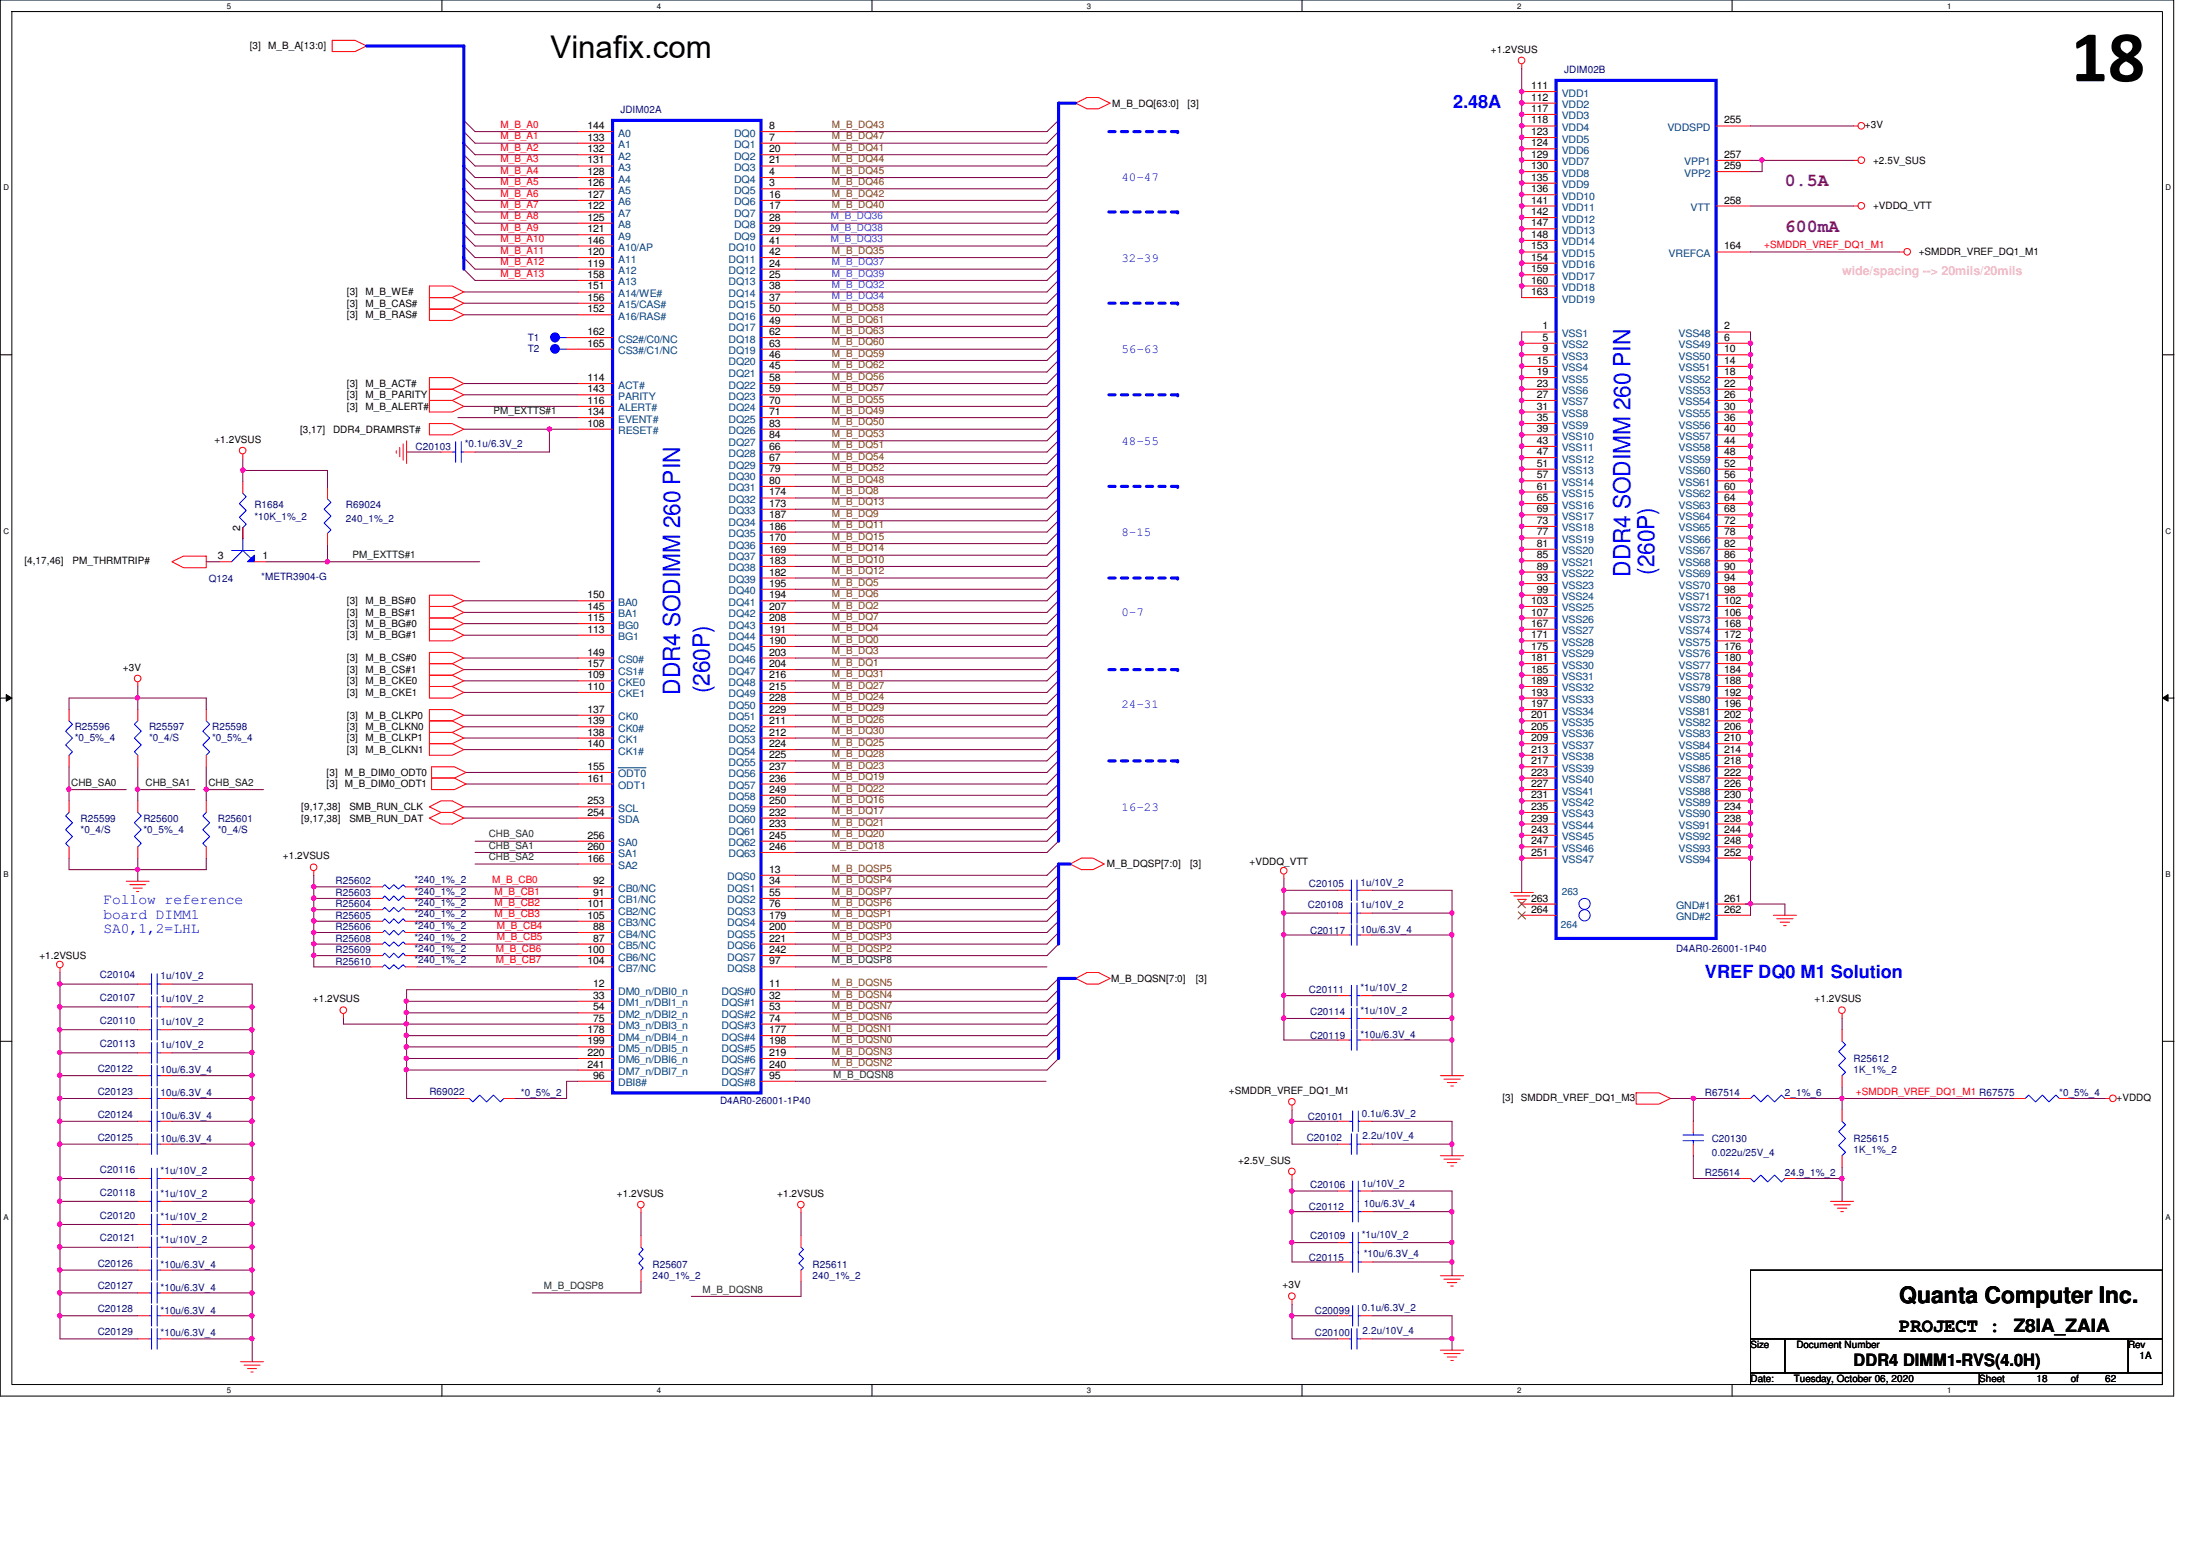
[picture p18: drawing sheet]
<svg xmlns="http://www.w3.org/2000/svg" width="297mm" height="210mm" viewBox="0 0 297 210" stroke-linecap="round" stroke-linejoin="round" font-family="sans-serif">
<defs><g id="words">
<text font-size="9.9" x="280.5" y="11">18</text>
<text font-size="4.2" x="74.6" y="7.9">Vinafix.com</text>
<g font-size="3.2" fill="#00f">
<text x="224.1" y="77.8" transform="rotate(-90 224.1 77.8)">(260P)</text>
<text x="220.8" y="78.1" transform="rotate(-90 220.8 78.1)">DDR4 SODIMM 260 PIN</text>
<text x="92.1" y="94.1" transform="rotate(-90 92.1 94.1)">DDR4 SODIMM 260 PIN</text>
<text x="96.1" y="93.9" transform="rotate(-90 96.1 93.9)">(260P)</text>
</g>
<text font-size="3.1" x="257.3" y="176.4">Quanta Computer Inc.</text>
<text font-size="2.6" x="257.3" y="180.3">PROJECT :</text>
<g font-size="2.5" fill="#00f">
<text x="196.8" y="14.6">2.48A</text>
<text x="230.9" y="132.4">VREF DQ0 M1 Solution</text>
</g>
<g font-size="2.5" fill="#800080">
<text x="241.8" y="25.2">0.5A</text>
<text x="241.8" y="31.5">600mA</text>
</g>
<text font-size="2.5" x="272.8" y="180.4">Z8IA_ZAIA</text>
<text font-size="2.3" x="251.1" y="185">DDR4 DIMM1-RVS(4.0H)</text>
<g font-size="2" fill="#00f">
<text x="14" y="122.4">Follow reference</text>
<text x="14" y="124.4">board DIMM1</text>
<text x="14" y="126.4">SA0,1,2=LHL</text>
</g>
<g font-size="1.7" fill="#00f">
<text x="151.9" y="24.6">40-47</text>
<text x="151.9" y="35.4">32-39</text>
<text x="151.9" y="47.8">56-63</text>
<text x="151.9" y="60.2">48-55</text>
<text x="151.9" y="72.6">8-15</text>
<text x="151.9" y="83.4">0-7</text>
<text x="151.9" y="95.8">24-31</text>
<text x="151.9" y="109.8">16-23</text>
</g>
<text font-size="1.7" fill="#ff80ff" x="249.5" y="37.2">wide/spacing --&gt; 20mils/20mils</text>
<g font-size="1.4">
<text x="33.8" y="6.7">[3]</text>
<text x="36.3" y="6.7">M_B_A[13:0]</text>
<text x="201.9" y="7.1">+1.2VSUS</text>
<text x="79.6" y="17.5">144</text>
<text x="104.2" y="17.5">8</text>
<text x="150.7" y="14.4">M_B_DQ[63:0]</text>
<text x="160.9" y="14.4">[3]</text>
<text x="207.4" y="12.1">111</text>
<text x="207.4" y="13.6">112</text>
<text x="207.4" y="15.2">117</text>
<text x="207.4" y="16.7">118</text>
<text x="233.5" y="16.7">255</text>
<text x="252.6" y="17.4">+3V</text>
<text x="79.6" y="19">133</text>
<text x="79.6" y="20.6">132</text>
<text x="79.6" y="22.1">131</text>
<text x="79.6" y="23.7">128</text>
<text x="104.2" y="19">7</text>
<text x="104.2" y="20.6">20</text>
<text x="104.2" y="22.1">21</text>
<text x="104.2" y="23.7">4</text>
<text x="207.4" y="18.3">123</text>
<text x="207.4" y="19.8">124</text>
<text x="207.4" y="21.4">129</text>
<text x="207.4" y="22.9">130</text>
<text x="233.5" y="21.4">257</text>
<text x="233.5" y="22.9">259</text>
<text x="253.7" y="22.2">+2.5V_SUS</text>
<text x="79.6" y="25.2">126</text>
<text x="79.6" y="26.8">127</text>
<text x="79.6" y="28.4">122</text>
<text x="79.6" y="29.9">125</text>
<text x="104.2" y="25.2">3</text>
<text x="104.2" y="26.8">16</text>
<text x="104.2" y="28.4">17</text>
<text x="104.2" y="29.9">28</text>
<text x="207.4" y="24.5">135</text>
<text x="207.4" y="26">136</text>
<text x="207.4" y="27.6">141</text>
<text x="207.4" y="29.1">142</text>
<text x="233.5" y="27.6">258</text>
<text x="253.7" y="28.4">+VDDQ_VTT</text>
<text x="79.6" y="31.5">121</text>
<text x="79.6" y="33">146</text>
<text x="79.6" y="34.5">120</text>
<text x="104.2" y="31.5">29</text>
<text x="104.2" y="33">41</text>
<text x="104.2" y="34.5">42</text>
<text x="207.4" y="30.6">147</text>
<text x="207.4" y="32.2">148</text>
<text x="207.4" y="33.8">153</text>
<text x="207.4" y="35.3">154</text>
<text x="233.5" y="33.8">164</text>
<text x="259.9" y="34.5">+SMDDR_VREF_DQ1_M1</text>
<text x="47" y="41.5">[3]</text>
<text x="47" y="40">[3]</text>
<text x="49.5" y="41.5">M_B_CAS#</text>
<text x="49.5" y="40">M_B_WE#</text>
<text x="79.6" y="36.1">119</text>
<text x="79.6" y="37.6">158</text>
<text x="79.6" y="39.2">151</text>
<text x="79.6" y="40.7">156</text>
<text x="104.2" y="36.1">24</text>
<text x="104.2" y="37.6">25</text>
<text x="104.2" y="39.2">38</text>
<text x="104.2" y="40.7">37</text>
<text x="207.4" y="36.9">159</text>
<text x="207.4" y="38.4">160</text>
<text x="207.4" y="40">163</text>
<text x="47" y="43.1">[3]</text>
<text x="49.5" y="43.1">M_B_RAS#</text>
<text x="79.6" y="45.4">162</text>
<text x="79.6" y="46.9">165</text>
<text x="79.6" y="42.3">152</text>
<text x="104.2" y="42.3">50</text>
<text x="104.2" y="43.9">49</text>
<text x="104.2" y="45.4">62</text>
<text x="104.2" y="46.9">63</text>
<text x="208.9" y="44.6">1</text>
<text x="208.9" y="46.1">5</text>
<text x="208.9" y="47.7">9</text>
<text x="233.5" y="44.6">2</text>
<text x="233.5" y="46.1">6</text>
<text x="233.5" y="47.7">10</text>
<text x="47" y="52.4">[3]</text>
<text x="47" y="53.9">[3]</text>
<text x="49.5" y="52.4">M_B_ACT#</text>
<text x="49.5" y="53.9">M_B_PARITY</text>
<text x="79.6" y="51.6">114</text>
<text x="79.6" y="53.1">143</text>
<text x="104.2" y="48.5">46</text>
<text x="104.2" y="50">45</text>
<text x="104.2" y="51.6">58</text>
<text x="104.2" y="53.1">59</text>
<text x="208.1" y="49.3">15</text>
<text x="208.1" y="50.8">19</text>
<text x="208.1" y="52.4">23</text>
<text x="208.1" y="53.9">27</text>
<text x="233.5" y="49.3">14</text>
<text x="233.5" y="50.8">18</text>
<text x="233.5" y="52.4">22</text>
<text x="233.5" y="53.9">26</text>
<text x="29" y="60">+1.2VSUS</text>
<text x="40.6" y="58.6">[3,17]</text>
<text x="45.1" y="58.6">DDR4_DRAMRST#</text>
<text x="47" y="55.5">[3]</text>
<text x="49.5" y="55.5">M_B_ALERT#</text>
<text x="79.6" y="54.7">116</text>
<text x="79.6" y="56.2">134</text>
<text x="79.6" y="57.8">108</text>
<text x="104.2" y="54.7">70</text>
<text x="104.2" y="56.2">71</text>
<text x="104.2" y="57.8">83</text>
<text x="104.2" y="59.4">84</text>
<text x="208.1" y="55.5">31</text>
<text x="208.1" y="57">35</text>
<text x="208.1" y="58.5">39</text>
<text x="233.5" y="55.5">30</text>
<text x="233.5" y="57">36</text>
<text x="233.5" y="58.5">40</text>
<text x="104.2" y="60.9">66</text>
<text x="104.2" y="62.4">67</text>
<text x="104.2" y="64">79</text>
<text x="104.2" y="65.5">80</text>
<text x="208.1" y="60.1">43</text>
<text x="208.1" y="61.6">47</text>
<text x="208.1" y="63.2">51</text>
<text x="208.1" y="64.8">57</text>
<text x="233.5" y="60.1">44</text>
<text x="233.5" y="61.6">48</text>
<text x="233.5" y="63.2">52</text>
<text x="233.5" y="64.8">56</text>
<text x="32.6" y="71.9" transform="rotate(-90 32.6 71.9)">2</text>
<text x="104.2" y="67.1">174</text>
<text x="104.2" y="68.6">173</text>
<text x="104.2" y="70.2">187</text>
<text x="104.2" y="71.7">186</text>
<text x="208.1" y="66.3">61</text>
<text x="208.1" y="67.9">65</text>
<text x="208.1" y="69.4">69</text>
<text x="208.1" y="71">73</text>
<text x="233.5" y="66.3">60</text>
<text x="233.5" y="67.9">64</text>
<text x="233.5" y="69.4">68</text>
<text x="233.5" y="71">72</text>
<text x="3.3" y="76.4">[4,17,46]</text>
<text x="9.8" y="76.4">PM_THRMTRIP#</text>
<text x="29.5" y="75.7">3</text>
<text x="35.6" y="75.7">1</text>
<text x="104.2" y="73.3">170</text>
<text x="104.2" y="74.8">169</text>
<text x="104.2" y="76.4">183</text>
<text x="104.2" y="77.9">182</text>
<text x="208.1" y="72.5">77</text>
<text x="208.1" y="74">81</text>
<text x="208.1" y="75.6">85</text>
<text x="208.1" y="77.1">89</text>
<text x="233.5" y="72.5">78</text>
<text x="233.5" y="74">82</text>
<text x="233.5" y="75.6">86</text>
<text x="233.5" y="77.1">90</text>
<text x="47" y="81.8">[3]</text>
<text x="47" y="83.4">[3]</text>
<text x="49.5" y="81.8">M_B_BS#0</text>
<text x="49.5" y="83.4">M_B_BS#1</text>
<text x="79.6" y="81">150</text>
<text x="79.6" y="82.6">145</text>
<text x="104.2" y="79.5">195</text>
<text x="104.2" y="81">194</text>
<text x="104.2" y="82.6">207</text>
<text x="207.4" y="81.8">103</text>
<text x="207.4" y="83.4">107</text>
<text x="208.1" y="78.7">93</text>
<text x="208.1" y="80.3">99</text>
<text x="233.5" y="78.7">94</text>
<text x="233.5" y="80.3">98</text>
<text x="233.5" y="81.8">102</text>
<text x="233.5" y="83.4">106</text>
<text x="47" y="89.6">[3]</text>
<text x="47" y="86.4">[3]</text>
<text x="47" y="84.9">[3]</text>
<text x="49.5" y="89.6">M_B_CS#0</text>
<text x="49.5" y="86.4">M_B_BG#1</text>
<text x="49.5" y="84.9">M_B_BG#0</text>
<text x="79.6" y="84.1">115</text>
<text x="79.6" y="88.8">149</text>
<text x="79.6" y="85.7">113</text>
<text x="104.2" y="84.1">208</text>
<text x="104.2" y="85.7">191</text>
<text x="104.2" y="87.2">190</text>
<text x="104.2" y="88.8">203</text>
<text x="207.4" y="84.9">167</text>
<text x="207.4" y="86.4">171</text>
<text x="207.4" y="88">175</text>
<text x="207.4" y="89.5">181</text>
<text x="233.5" y="84.9">168</text>
<text x="233.5" y="86.4">172</text>
<text x="233.5" y="88">176</text>
<text x="233.5" y="89.5">180</text>
<text x="16.6" y="90.8">+3V</text>
<text x="47" y="91.1">[3]</text>
<text x="47" y="92.7">[3]</text>
<text x="47" y="94.2">[3]</text>
<text x="49.5" y="91.1">M_B_CS#1</text>
<text x="49.5" y="92.7">M_B_CKE0</text>
<text x="49.5" y="94.2">M_B_CKE1</text>
<text x="79.6" y="90.3">157</text>
<text x="79.6" y="91.9">109</text>
<text x="79.6" y="93.4">110</text>
<text x="104.2" y="90.3">204</text>
<text x="104.2" y="91.9">216</text>
<text x="104.2" y="93.4">215</text>
<text x="104.2" y="95">228</text>
<text x="207.4" y="91.1">185</text>
<text x="207.4" y="92.6">189</text>
<text x="207.4" y="94.2">193</text>
<text x="207.4" y="95.8">197</text>
<text x="233.5" y="91.1">184</text>
<text x="233.5" y="92.6">188</text>
<text x="233.5" y="94.2">192</text>
<text x="233.5" y="95.8">196</text>
<text x="47" y="97.3">[3]</text>
<text x="47" y="98.8">[3]</text>
<text x="47" y="100.4">[3]</text>
<text x="47" y="101.9">[3]</text>
<text x="49.5" y="97.3">M_B_CLKP0</text>
<text x="49.5" y="98.8">M_B_CLKN0</text>
<text x="49.5" y="100.4">M_B_CLKP1</text>
<text x="49.5" y="101.9">M_B_CLKN1</text>
<text x="79.6" y="96.5">137</text>
<text x="79.6" y="98.1">139</text>
<text x="79.6" y="99.6">138</text>
<text x="79.6" y="101.2">140</text>
<text x="104.2" y="96.5">229</text>
<text x="104.2" y="98.1">211</text>
<text x="104.2" y="99.6">212</text>
<text x="104.2" y="101.2">224</text>
<text x="207.4" y="97.3">201</text>
<text x="207.4" y="98.8">205</text>
<text x="207.4" y="100.4">209</text>
<text x="207.4" y="101.9">213</text>
<text x="233.5" y="97.3">202</text>
<text x="233.5" y="98.8">206</text>
<text x="233.5" y="100.4">210</text>
<text x="233.5" y="101.9">214</text>
<text x="44.2" y="105.1">[3] M_B_DIM0_ODT0</text>
<text x="44.2" y="106.6">[3] M_B_DIM0_ODT1</text>
<text x="79.6" y="104.3">155</text>
<text x="79.6" y="105.8">161</text>
<text x="104.2" y="102.7">225</text>
<text x="104.2" y="104.3">237</text>
<text x="104.2" y="105.8">236</text>
<text x="104.2" y="107.4">249</text>
<text x="207.4" y="103.5">217</text>
<text x="207.4" y="105">223</text>
<text x="207.4" y="106.6">227</text>
<text x="233.5" y="103.5">218</text>
<text x="233.5" y="105">222</text>
<text x="233.5" y="106.6">226</text>
<text x="40.8" y="109.7">[9,17,38]</text>
<text x="40.8" y="111.3">[9,17,38]</text>
<text x="47.3" y="109.7">SMB_RUN_CLK</text>
<text x="47.3" y="111.3">SMB_RUN_DAT</text>
<text x="79.6" y="113.6">256</text>
<text x="79.6" y="108.9">253</text>
<text x="79.6" y="110.4">254</text>
<text x="104.2" y="108.9">250</text>
<text x="104.2" y="110.4">232</text>
<text x="104.2" y="112">233</text>
<text x="104.2" y="113.6">245</text>
<text x="207.4" y="108.1">231</text>
<text x="207.4" y="109.7">235</text>
<text x="207.4" y="111.3">239</text>
<text x="207.4" y="112.8">243</text>
<text x="233.5" y="108.1">230</text>
<text x="233.5" y="109.7">234</text>
<text x="233.5" y="111.3">238</text>
<text x="233.5" y="112.8">244</text>
<text x="38.3" y="116.4">+1.2VSUS</text>
<text x="79.6" y="115.1">260</text>
<text x="79.6" y="116.7">166</text>
<text x="80.3" y="119.8">92</text>
<text x="104.2" y="115.1">246</text>
<text x="104.2" y="118.2">13</text>
<text x="104.2" y="119.8">34</text>
<text x="149.9" y="117.4">M_B_DQSP[7:0]</text>
<text x="161.2" y="117.4">[3]</text>
<text x="169.2" y="117.1">+VDDQ_VTT</text>
<text x="207.4" y="114.3">247</text>
<text x="207.4" y="115.9">251</text>
<text x="233.5" y="114.3">248</text>
<text x="233.5" y="115.9">252</text>
<text x="79.6" y="122.9">101</text>
<text x="79.6" y="124.4">105</text>
<text x="80.3" y="121.3">91</text>
<text x="80.3" y="125.9">88</text>
<text x="104.2" y="121.3">55</text>
<text x="104.2" y="122.9">76</text>
<text x="104.2" y="124.4">179</text>
<text x="104.2" y="125.9">200</text>
<text x="207.4" y="122.1">263</text>
<text x="207.4" y="123.6">264</text>
<text x="233.5" y="122.1">261</text>
<text x="233.5" y="123.6">262</text>
<text x="5.3" y="129.8">+1.2VSUS</text>
<text x="79.6" y="129.1">100</text>
<text x="79.6" y="130.6">104</text>
<text x="80.3" y="127.5">87</text>
<text x="104.2" y="127.5">221</text>
<text x="104.2" y="129.1">242</text>
<text x="104.2" y="130.6">97</text>
<text x="42.4" y="135.7">+1.2VSUS</text>
<text x="80.3" y="133.7">12</text>
<text x="80.3" y="135.3">33</text>
<text x="80.3" y="136.8">54</text>
<text x="104.2" y="133.7">11</text>
<text x="104.2" y="135.3">32</text>
<text x="104.2" y="136.8">53</text>
<text x="150.5" y="132.9">M_B_DQSN[7:0]</text>
<text x="162" y="132.9">[3]</text>
<text x="245.8" y="135.7">+1.2VSUS</text>
<text x="79.6" y="139.9">178</text>
<text x="79.6" y="141.4">199</text>
<text x="79.6" y="143">220</text>
<text x="80.3" y="138.3">75</text>
<text x="104.2" y="138.3">74</text>
<text x="104.2" y="139.9">177</text>
<text x="104.2" y="141.4">198</text>
<text x="104.2" y="143">219</text>
<text x="79.6" y="144.6">241</text>
<text x="80.3" y="146.1">96</text>
<text x="104.2" y="144.6">240</text>
<text x="104.2" y="146.1">95</text>
<text x="166.5" y="148.1">+SMDDR_VREF_DQ1_M1</text>
<text x="203.5" y="149.1">[3]</text>
<text x="206" y="149.1">SMDDR_VREF_DQ1_M3</text>
<text x="286.7" y="149.1">+VDDQ</text>
<text x="167.7" y="157.6">+2.5V_SUS</text>
<text x="83.6" y="162.1">+1.2VSUS</text>
<text x="105.3" y="162.1">+1.2VSUS</text>
<text x="173.7" y="174.5">+3V</text>
<text x="237.1" y="182.5">Size</text>
<text x="243.3" y="182.5">Document Number</text>
<text x="288.2" y="182.5">Rev</text>
<text x="289.8" y="184.1">1A</text>
<text x="237.1" y="187.2">Date:</text>
<text x="243" y="187.2">Tuesday, October 06, 2020</text>
<text x="268.1" y="187.2">Sheet</text>
<text x="275.8" y="187.2">18</text>
<text x="280.5" y="187.2">of</text>
<text x="285.2" y="187.2">62</text>
</g>
<g font-size="1.4" fill="#000080">
<text x="211.9" y="9.9">JDIM02B</text>
<text x="84" y="15.3">JDIM02A</text>
<text x="71.5" y="46.2">T1</text>
<text x="71.5" y="47.7">T2</text>
<text x="56.3" y="60.9">C20103</text>
<text x="62.9" y="60.6">*0.1u/6.3V_2</text>
<text x="34.5" y="68.8">R1684</text>
<text x="34.5" y="70.4">*10K_1%_2</text>
<text x="46.9" y="68.8">R69024</text>
<text x="46.9" y="70.7">240_1%_2</text>
<text x="28.3" y="78.9">Q124</text>
<text x="35.4" y="78.6">*METR3904-G</text>
<text x="10.1" y="98.8">R25596</text>
<text x="10.1" y="100.4">*0_5%_4</text>
<text x="20.2" y="98.8">R25597</text>
<text x="20.2" y="100.4">*0_4/S</text>
<text x="28.7" y="98.8">R25598</text>
<text x="28.7" y="100.4">*0_5%_4</text>
<text x="10.9" y="111.3">R25599</text>
<text x="10.9" y="112.8">*0_4/S</text>
<text x="19.4" y="111.3">R25600</text>
<text x="19.4" y="112.8">*0_5%_4</text>
<text x="29.5" y="111.3">R25601</text>
<text x="29.5" y="112.8">*0_4/S</text>
<text x="45.5" y="119.8">R25602</text>
<text x="56.1" y="119.6">*240_1%_2</text>
<text x="184.3" y="119.9">1u/10V_2</text>
<text x="45.5" y="121.3">R25603</text>
<text x="45.5" y="122.9">R25604</text>
<text x="45.5" y="124.4">R25605</text>
<text x="45.5" y="126">R25606</text>
<text x="56.1" y="121.2">*240_1%_2</text>
<text x="56.1" y="122.7">*240_1%_2</text>
<text x="56.1" y="124.2">*240_1%_2</text>
<text x="56.1" y="125.8">*240_1%_2</text>
<text x="177.2" y="123">C20108</text>
<text x="177.3" y="120.1">C20105</text>
<text x="184.3" y="123">1u/10V_2</text>
<text x="45.5" y="127.5">R25608</text>
<text x="45.5" y="129.1">R25609</text>
<text x="45.5" y="130.6">R25610</text>
<text x="56.1" y="127.4">*240_1%_2</text>
<text x="56.1" y="128.9">*240_1%_2</text>
<text x="56.1" y="130.5">*240_1%_2</text>
<text x="177.5" y="126.4">C20117</text>
<text x="184.3" y="126.3">10u/6.3V_4</text>
<text x="227" y="128.9">D4AR0-26001-1P40</text>
<text x="13.5" y="132.5">C20104</text>
<text x="13.5" y="135.6">C20107</text>
<text x="21.8" y="132.6">1u/10V_2</text>
<text x="21.8" y="135.7">1u/10V_2</text>
<text x="177.3" y="134.5">C20111</text>
<text x="177.5" y="137.5">C20114</text>
<text x="184.3" y="134.2">*1u/10V_2</text>
<text x="184.3" y="137.3">*1u/10V_2</text>
<text x="13.5" y="138.7">C20110</text>
<text x="13.5" y="141.8">C20113</text>
<text x="21.8" y="138.8">1u/10V_2</text>
<text x="21.8" y="141.9">1u/10V_2</text>
<text x="177.5" y="140.7">C20119</text>
<text x="184.3" y="140.5">*10u/6.3V_4</text>
<text x="251.1" y="143.8">R25612</text>
<text x="13.2" y="148.3">C20123</text>
<text x="13.2" y="145.2">C20122</text>
<text x="21.8" y="148.4">10u/6.3V_4</text>
<text x="21.8" y="145.3">10u/6.3V_4</text>
<text x="58.2" y="148.3">R69022</text>
<text x="70.6" y="148.4">*0_5%_2</text>
<text x="97.5" y="149.5">D4AR0-26001-1P40</text>
<text x="230.9" y="148.4">R67514</text>
<text x="241.8" y="148.4">2_1%_6</text>
<text x="251.1" y="145.3">1K_1%_2</text>
<text x="278.9" y="148.4">*0_5%_4</text>
<text x="13.2" y="151.4">C20124</text>
<text x="13.2" y="154.5">C20125</text>
<text x="21.8" y="151.6">10u/6.3V_4</text>
<text x="21.8" y="154.6">10u/6.3V_4</text>
<text x="177" y="154.5">C20102</text>
<text x="177.2" y="151.7">C20101</text>
<text x="184.4" y="151.2">0.1u/6.3V_2</text>
<text x="184.6" y="154.3">2.2u/10V_4</text>
<text x="231.9" y="154.6">C20130</text>
<text x="251.1" y="154.6">R25615</text>
<text x="13.5" y="158.8">C20116</text>
<text x="13.5" y="161.9">C20118</text>
<text x="21.8" y="159">*1u/10V_2</text>
<text x="177.5" y="160.8">C20106</text>
<text x="184.4" y="160.7">1u/10V_2</text>
<text x="230.9" y="159.3">R25614</text>
<text x="231.9" y="156.5">0.022u/25V_4</text>
<text x="241.8" y="159.3">24.9_1%_2</text>
<text x="251.1" y="156.2">1K_1%_2</text>
<text x="13.5" y="165">C20120</text>
<text x="21.8" y="162.1">*1u/10V_2</text>
<text x="21.8" y="165.2">*1u/10V_2</text>
<text x="177.3" y="163.9">C20112</text>
<text x="177.5" y="167.8">C20109</text>
<text x="184.4" y="167.6">*1u/10V_2</text>
<text x="184.7" y="163.4">10u/6.3V_4</text>
<text x="13.2" y="171.5">C20126</text>
<text x="13.5" y="168.1">C20121</text>
<text x="21.8" y="168.3">*1u/10V_2</text>
<text x="21.8" y="171.7">*10u/6.3V_4</text>
<text x="88.4" y="171.7">R25607</text>
<text x="88.4" y="173.2">240_1%_2</text>
<text x="110.1" y="171.7">R25611</text>
<text x="110.1" y="173.2">240_1%_2</text>
<text x="177.3" y="170.7">C20115</text>
<text x="184.7" y="170.3">*10u/6.3V_4</text>
<text x="13.2" y="177.7">C20128</text>
<text x="13.2" y="174.6">C20127</text>
<text x="21.8" y="177.9">*10u/6.3V_4</text>
<text x="21.8" y="174.8">*10u/6.3V_4</text>
<text x="178.1" y="177.9">C20099</text>
<text x="184.4" y="177.5">0.1u/6.3V_2</text>
<text x="13.2" y="180.8">C20129</text>
<text x="21.8" y="181">*10u/6.3V_4</text>
<text x="178.1" y="181">C20100</text>
<text x="184.6" y="180.7">2.2u/10V_4</text>
</g>
<g font-size="1.4" fill="#f00">
<text x="67.8" y="17.3">M_B_A0</text>
<text x="67.8" y="23.5">M_B_A4</text>
<text x="67.8" y="20.4">M_B_A2</text>
<text x="67.8" y="22">M_B_A3</text>
<text x="67.8" y="18.9">M_B_A1</text>
<text x="67.8" y="29.7">M_B_A8</text>
<text x="67.8" y="28.2">M_B_A7</text>
<text x="67.8" y="26.6">M_B_A6</text>
<text x="67.8" y="25.1">M_B_A5</text>
<text x="67.8" y="35.9">M_B_A12</text>
<text x="67.8" y="34.4">M_B_A11</text>
<text x="67.8" y="32.8">M_B_A10</text>
<text x="67.8" y="31.3">M_B_A9</text>
<text x="239" y="33.6">+SMDDR_VREF_DQ1_M1</text>
<text x="67.8" y="37.5">M_B_A13</text>
<text x="66.7" y="119.6">M_B_CB0</text>
<text x="67" y="121.2">M_B_CB1</text>
<text x="67" y="122.7">M_B_CB2</text>
<text x="67" y="124.2">M_B_CB3</text>
<text x="67.3" y="125.8">M_B_CB4</text>
<text x="67.1" y="128.9">M_B_CB6</text>
<text x="67.1" y="130.4">M_B_CB7</text>
<text x="67.3" y="127.3">M_B_CB5</text>
<text x="251.4" y="148.3">+SMDDR_VREF_DQ1_M1 R67575</text>
</g>
<g font-size="1.4" fill="#804000">
<text x="112.7" y="17.3">M_B_DQ43</text>
<text x="112.7" y="20.4">M_B_DQ41</text>
<text x="112.7" y="22">M_B_DQ44</text>
<text x="112.7" y="23.5">M_B_DQ45</text>
<text x="112.7" y="18.9">M_B_DQ47</text>
<text x="112.7" y="26.6">M_B_DQ42</text>
<text x="112.7" y="28.2">M_B_DQ40</text>
<text x="112.7" y="25.1">M_B_DQ46</text>
<text x="112.7" y="34.4">M_B_DQ35</text>
<text x="112.7" y="42.1">M_B_DQ58</text>
<text x="112.7" y="43.7">M_B_DQ61</text>
<text x="112.7" y="45.2">M_B_DQ63</text>
<text x="112.7" y="46.8">M_B_DQ60</text>
<text x="112.7" y="48.3">M_B_DQ59</text>
<text x="112.7" y="49.9">M_B_DQ62</text>
<text x="112.7" y="51.4">M_B_DQ56</text>
<text x="112.7" y="53">M_B_DQ57</text>
<text x="112.7" y="56">M_B_DQ49</text>
<text x="112.7" y="57.6">M_B_DQ50</text>
<text x="112.7" y="59.2">M_B_DQ53</text>
<text x="112.7" y="54.5">M_B_DQ55</text>
<text x="112.7" y="60.7">M_B_DQ51</text>
<text x="112.7" y="62.3">M_B_DQ54</text>
<text x="112.7" y="63.8">M_B_DQ52</text>
<text x="112.7" y="65.4">M_B_DQ48</text>
<text x="112.7" y="66.9">M_B_DQ8</text>
<text x="112.7" y="68.5">M_B_DQ13</text>
<text x="112.7" y="71.5">M_B_DQ11</text>
<text x="112.7" y="70">M_B_DQ9</text>
<text x="112.7" y="73.1">M_B_DQ15</text>
<text x="112.7" y="77.8">M_B_DQ12</text>
<text x="112.7" y="74.7">M_B_DQ14</text>
<text x="112.7" y="76.2">M_B_DQ10</text>
<text x="112.7" y="79.3">M_B_DQ5</text>
<text x="112.7" y="80.9">M_B_DQ6</text>
<text x="112.7" y="82.4">M_B_DQ2</text>
<text x="112.7" y="83.9">M_B_DQ7</text>
<text x="112.7" y="87">M_B_DQ0</text>
<text x="112.7" y="88.6">M_B_DQ3</text>
<text x="112.7" y="85.5">M_B_DQ4</text>
<text x="112.7" y="90.2">M_B_DQ1</text>
<text x="112.7" y="93.3">M_B_DQ27</text>
<text x="112.7" y="91.7">M_B_DQ31</text>
<text x="112.7" y="94.8">M_B_DQ24</text>
<text x="112.7" y="97.9">M_B_DQ26</text>
<text x="112.7" y="99.4">M_B_DQ30</text>
<text x="112.7" y="101">M_B_DQ25</text>
<text x="112.7" y="96.4">M_B_DQ29</text>
<text x="112.7" y="102.5">M_B_DQ28</text>
<text x="112.7" y="105.7">M_B_DQ19</text>
<text x="112.7" y="104.1">M_B_DQ23</text>
<text x="112.7" y="107.2">M_B_DQ22</text>
<text x="112.7" y="110.3">M_B_DQ17</text>
<text x="112.7" y="111.8">M_B_DQ21</text>
<text x="112.7" y="113.4">M_B_DQ20</text>
<text x="112.7" y="108.8">M_B_DQ16</text>
<text x="112.7" y="119.6">M_B_DQSP4</text>
<text x="112.7" y="118">M_B_DQSP5</text>
<text x="112.7" y="114.9">M_B_DQ18</text>
<text x="112.7" y="121.2">M_B_DQSP7</text>
<text x="112.7" y="122.7">M_B_DQSP6</text>
<text x="112.7" y="124.2">M_B_DQSP1</text>
<text x="112.7" y="125.8">M_B_DQSP0</text>
<text x="112.7" y="127.3">M_B_DQSP3</text>
<text x="112.7" y="128.9">M_B_DQSP2</text>
<text x="112.7" y="136.7">M_B_DQSN7</text>
<text x="112.7" y="133.5">M_B_DQSN5</text>
<text x="112.7" y="135.1">M_B_DQSN4</text>
<text x="112.7" y="138.2">M_B_DQSN6</text>
<text x="112.7" y="139.7">M_B_DQSN1</text>
<text x="112.7" y="141.3">M_B_DQSN0</text>
<text x="112.7" y="142.8">M_B_DQSN3</text>
<text x="112.7" y="144.4">M_B_DQSN2</text>
</g>
<g font-size="1.4" fill="#004080">
<text x="211.5" y="13.1">VDD1</text>
<text x="211.5" y="14.6">VDD2</text>
<text x="211.5" y="16.2">VDD3</text>
<text x="211.5" y="17.7">VDD4</text>
<text x="225.8" y="17.7">VDDSPD</text>
<text x="83.7" y="18.5">A0</text>
<text x="83.7" y="20.1">A1</text>
<text x="83.7" y="21.6">A2</text>
<text x="83.7" y="23.2">A3</text>
<text x="99.4" y="18.5">DQ0</text>
<text x="99.4" y="20.1">DQ1</text>
<text x="99.4" y="21.6">DQ2</text>
<text x="99.4" y="23.2">DQ3</text>
<text x="211.5" y="19.3">VDD5</text>
<text x="211.5" y="20.8">VDD6</text>
<text x="211.5" y="22.4">VDD7</text>
<text x="211.5" y="23.9">VDD8</text>
<text x="228.1" y="22.4">VPP1</text>
<text x="228.1" y="23.9">VPP2</text>
<text x="83.7" y="24.7">A4</text>
<text x="83.7" y="26.2">A5</text>
<text x="83.7" y="27.8">A6</text>
<text x="83.7" y="29.4">A7</text>
<text x="99.4" y="24.7">DQ4</text>
<text x="99.4" y="26.2">DQ5</text>
<text x="99.4" y="27.8">DQ6</text>
<text x="99.4" y="29.4">DQ7</text>
<text x="211.5" y="25.5">VDD9</text>
<text x="211.5" y="27.1">VDD10</text>
<text x="211.5" y="28.6">VDD11</text>
<text x="229" y="28.6">VTT</text>
<text x="83.7" y="30.9">A8</text>
<text x="83.7" y="32.5">A9</text>
<text x="83.7" y="34">A10/AP</text>
<text x="83.7" y="35.6">A11</text>
<text x="98.7" y="34">DQ10</text>
<text x="98.7" y="35.6">DQ11</text>
<text x="99.4" y="30.9">DQ8</text>
<text x="99.4" y="32.5">DQ9</text>
<text x="211.5" y="30.1">VDD12</text>
<text x="211.5" y="31.7">VDD13</text>
<text x="211.5" y="33.2">VDD14</text>
<text x="211.5" y="34.8">VDD15</text>
<text x="226" y="34.8">VREFCA</text>
<text x="83.7" y="37.1">A12</text>
<text x="83.7" y="38.7">A13</text>
<text x="83.7" y="40.2">A14/WE#</text>
<text x="83.7" y="41.7">A15/CAS#</text>
<text x="98.7" y="37.1">DQ12</text>
<text x="98.7" y="38.7">DQ13</text>
<text x="98.7" y="40.2">DQ14</text>
<text x="98.7" y="41.7">DQ15</text>
<text x="211.5" y="36.3">VDD16</text>
<text x="211.5" y="37.9">VDD17</text>
<text x="211.5" y="39.4">VDD18</text>
<text x="211.5" y="41">VDD19</text>
<text x="83.7" y="46.4">CS2#/C0/NC</text>
<text x="83.7" y="48">CS3#/C1/NC</text>
<text x="83.7" y="43.3">A16/RAS#</text>
<text x="98.7" y="43.3">DQ16</text>
<text x="98.7" y="44.9">DQ17</text>
<text x="98.7" y="46.4">DQ18</text>
<text x="98.7" y="48">DQ19</text>
<text x="211.5" y="45.6">VSS1</text>
<text x="211.5" y="47.2">VSS2</text>
<text x="227.4" y="45.6">VSS48</text>
<text x="227.4" y="47.2">VSS49</text>
<text x="83.7" y="52.6">ACT#</text>
<text x="98.7" y="49.5">DQ20</text>
<text x="98.7" y="51.1">DQ21</text>
<text x="98.7" y="52.6">DQ22</text>
<text x="211.5" y="48.7">VSS3</text>
<text x="211.5" y="50.3">VSS4</text>
<text x="211.5" y="51.8">VSS5</text>
<text x="211.5" y="53.4">VSS6</text>
<text x="227.4" y="48.7">VSS50</text>
<text x="227.4" y="50.3">VSS51</text>
<text x="227.4" y="51.8">VSS52</text>
<text x="227.4" y="53.4">VSS53</text>
<text x="83.7" y="55.7">ALERT#</text>
<text x="83.7" y="57.2">EVENT#</text>
<text x="83.7" y="58.8">RESET#</text>
<text x="83.7" y="54.1">PARITY</text>
<text x="98.7" y="54.1">DQ23</text>
<text x="98.7" y="55.7">DQ24</text>
<text x="98.7" y="57.2">DQ25</text>
<text x="98.7" y="58.8">DQ26</text>
<text x="211.5" y="54.9">VSS7</text>
<text x="211.5" y="56.5">VSS8</text>
<text x="211.5" y="58">VSS9</text>
<text x="211.5" y="59.6">VSS10</text>
<text x="227.4" y="54.9">VSS54</text>
<text x="227.4" y="56.5">VSS55</text>
<text x="227.4" y="58">VSS56</text>
<text x="227.4" y="59.6">VSS57</text>
<text x="98.7" y="60.4">DQ27</text>
<text x="98.7" y="61.9">DQ28</text>
<text x="98.7" y="63.5">DQ29</text>
<text x="98.7" y="65">DQ30</text>
<text x="211.5" y="61.1">VSS11</text>
<text x="211.5" y="62.7">VSS12</text>
<text x="211.5" y="64.2">VSS13</text>
<text x="211.5" y="65.8">VSS14</text>
<text x="227.4" y="61.1">VSS58</text>
<text x="227.4" y="62.7">VSS59</text>
<text x="227.4" y="64.2">VSS60</text>
<text x="227.4" y="65.8">VSS61</text>
<text x="98.7" y="66.5">DQ31</text>
<text x="98.7" y="68.1">DQ32</text>
<text x="98.7" y="69.6">DQ33</text>
<text x="98.7" y="71.2">DQ34</text>
<text x="211.5" y="67.3">VSS15</text>
<text x="211.5" y="68.9">VSS16</text>
<text x="211.5" y="70.4">VSS17</text>
<text x="211.5" y="72">VSS18</text>
<text x="227.4" y="67.3">VSS62</text>
<text x="227.4" y="68.9">VSS63</text>
<text x="227.4" y="70.4">VSS64</text>
<text x="227.4" y="72">VSS65</text>
<text x="98.7" y="72.7">DQ35</text>
<text x="98.7" y="74.3">DQ36</text>
<text x="98.7" y="75.9">DQ37</text>
<text x="98.7" y="77.4">DQ38</text>
<text x="211.5" y="73.5">VSS19</text>
<text x="211.5" y="75.1">VSS20</text>
<text x="211.5" y="76.6">VSS21</text>
<text x="227.4" y="73.5">VSS66</text>
<text x="227.4" y="75.1">VSS67</text>
<text x="227.4" y="76.6">VSS68</text>
<text x="83.7" y="82">BA0</text>
<text x="83.7" y="83.6">BA1</text>
<text x="98.7" y="79">DQ39</text>
<text x="98.7" y="80.5">DQ40</text>
<text x="98.7" y="82">DQ41</text>
<text x="98.7" y="83.6">DQ42</text>
<text x="211.5" y="78.1">VSS22</text>
<text x="211.5" y="79.7">VSS23</text>
<text x="211.5" y="81.3">VSS24</text>
<text x="211.5" y="82.8">VSS25</text>
<text x="227.4" y="78.1">VSS69</text>
<text x="227.4" y="79.7">VSS70</text>
<text x="227.4" y="81.3">VSS71</text>
<text x="227.4" y="82.8">VSS72</text>
<text x="83.7" y="85.1">BG0</text>
<text x="83.7" y="89.8">CS0#</text>
<text x="83.7" y="86.7">BG1</text>
<text x="98.7" y="85.1">DQ43</text>
<text x="98.7" y="86.7">DQ44</text>
<text x="98.7" y="88.2">DQ45</text>
<text x="98.7" y="89.8">DQ46</text>
<text x="211.5" y="84.4">VSS26</text>
<text x="211.5" y="85.9">VSS27</text>
<text x="211.5" y="87.5">VSS28</text>
<text x="211.5" y="89">VSS29</text>
<text x="227.4" y="84.4">VSS73</text>
<text x="227.4" y="85.9">VSS74</text>
<text x="227.4" y="87.5">VSS75</text>
<text x="227.4" y="89">VSS76</text>
<text x="83.7" y="91.4">CS1#</text>
<text x="83.7" y="92.9">CKE0</text>
<text x="83.7" y="94.4">CKE1</text>
<text x="98.7" y="91.4">DQ47</text>
<text x="98.7" y="92.9">DQ48</text>
<text x="98.7" y="94.4">DQ49</text>
<text x="98.7" y="96">DQ50</text>
<text x="211.5" y="90.6">VSS30</text>
<text x="211.5" y="92.1">VSS31</text>
<text x="211.5" y="93.6">VSS32</text>
<text x="211.5" y="95.2">VSS33</text>
<text x="227.4" y="90.6">VSS77</text>
<text x="227.4" y="92.1">VSS78</text>
<text x="227.4" y="93.6">VSS79</text>
<text x="227.4" y="95.2">VSS80</text>
<text x="83.7" y="97.5">CK0</text>
<text x="83.7" y="99.1">CK0#</text>
<text x="83.7" y="100.6">CK1</text>
<text x="98.7" y="97.5">DQ51</text>
<text x="98.7" y="99.1">DQ52</text>
<text x="98.7" y="100.6">DQ53</text>
<text x="211.5" y="96.8">VSS34</text>
<text x="211.5" y="98.3">VSS35</text>
<text x="211.5" y="99.9">VSS36</text>
<text x="211.5" y="101.4">VSS37</text>
<text x="227.4" y="96.8">VSS81</text>
<text x="227.4" y="98.3">VSS82</text>
<text x="227.4" y="99.9">VSS83</text>
<text x="227.4" y="101.4">VSS84</text>
<text x="83.7" y="102.2">CK1#</text>
<text x="83.7" y="105.3">ODT0</text>
<text x="83.7" y="106.8">ODT1</text>
<text x="98.7" y="102.2">DQ54</text>
<text x="98.7" y="103.7">DQ55</text>
<text x="98.7" y="105.3">DQ56</text>
<text x="98.7" y="106.8">DQ57</text>
<text x="211.5" y="103">VSS38</text>
<text x="211.5" y="104.5">VSS39</text>
<text x="211.5" y="106">VSS40</text>
<text x="211.5" y="107.6">VSS41</text>
<text x="227.4" y="103">VSS85</text>
<text x="227.4" y="104.5">VSS86</text>
<text x="227.4" y="106">VSS87</text>
<text x="227.4" y="107.6">VSS88</text>
<text x="83.7" y="109.9">SCL</text>
<text x="83.7" y="111.5">SDA</text>
<text x="98.7" y="108.4">DQ58</text>
<text x="98.7" y="109.9">DQ59</text>
<text x="98.7" y="111.5">DQ60</text>
<text x="98.7" y="113">DQ61</text>
<text x="211.5" y="109.1">VSS42</text>
<text x="211.5" y="110.7">VSS43</text>
<text x="211.5" y="112.3">VSS44</text>
<text x="211.5" y="113.8">VSS45</text>
<text x="227.4" y="109.1">VSS89</text>
<text x="227.4" y="110.7">VSS90</text>
<text x="227.4" y="112.3">VSS91</text>
<text x="227.4" y="113.8">VSS92</text>
<text x="83.7" y="114.6">SA0</text>
<text x="83.7" y="116.1">SA1</text>
<text x="83.7" y="117.7">SA2</text>
<text x="98.5" y="119.2">DQS0</text>
<text x="98.7" y="114.6">DQ62</text>
<text x="98.7" y="116.1">DQ63</text>
<text x="211.5" y="115.4">VSS46</text>
<text x="211.5" y="116.9">VSS47</text>
<text x="227.4" y="115.4">VSS93</text>
<text x="227.4" y="116.9">VSS94</text>
<text x="83.7" y="120.8">CB0/NC</text>
<text x="83.7" y="122.3">CB1/NC</text>
<text x="83.7" y="123.9">CB2/NC</text>
<text x="83.7" y="125.4">CB3/NC</text>
<text x="98.5" y="120.8">DQS1</text>
<text x="98.5" y="122.3">DQS2</text>
<text x="98.5" y="123.9">DQS3</text>
<text x="98.5" y="125.4">DQS4</text>
<text x="211.4" y="125.6">264</text>
<text x="211.5" y="121.2">263</text>
<text x="227" y="123.1">GND#1</text>
<text x="227" y="124.6">GND#2</text>
<text x="83.7" y="127">CB4/NC</text>
<text x="83.7" y="128.5">CB5/NC</text>
<text x="83.7" y="130.1">CB6/NC</text>
<text x="83.7" y="131.6">CB7/NC</text>
<text x="98.5" y="127">DQS5</text>
<text x="98.5" y="128.5">DQS6</text>
<text x="98.5" y="130.1">DQS7</text>
<text x="98.5" y="131.6">DQS8</text>
<text x="83.7" y="134.7">DM0_n/DBI0_n</text>
<text x="83.7" y="136.3">DM1_n/DBI1_n</text>
<text x="83.7" y="137.8">DM2_n/DBI2_n</text>
<text x="97.7" y="134.7">DQS#0</text>
<text x="97.7" y="136.3">DQS#1</text>
<text x="97.7" y="137.8">DQS#2</text>
<text x="83.7" y="139.4">DM3_n/DBI3_n</text>
<text x="83.7" y="140.9">DM4_n/DBI4_n</text>
<text x="83.7" y="142.5">DM5_n/DBI5_n</text>
<text x="97.7" y="139.4">DQS#3</text>
<text x="97.7" y="140.9">DQS#4</text>
<text x="97.7" y="142.5">DQS#5</text>
<text x="83.7" y="144">DM6_n/DBI6_n</text>
<text x="83.7" y="145.6">DM7_n/DBI7_n</text>
<text x="83.7" y="147.1">DBI8#</text>
<text x="97.7" y="144">DQS#6</text>
<text x="97.7" y="145.6">DQS#7</text>
<text x="97.7" y="147.1">DQS#8</text>
</g>
<g font-size="1.4" fill="#8000ff">
<text x="112.5" y="29.7">M_B_DQ36</text>
<text x="112.5" y="31.3">M_B_DQ38</text>
<text x="112.5" y="32.8">M_B_DQ33</text>
<text x="112.7" y="35.9">M_B_DQ37</text>
<text x="112.7" y="37.5">M_B_DQ39</text>
<text x="112.7" y="40.6">M_B_DQ34</text>
<text x="112.7" y="39">M_B_DQ32</text>
</g>
<g font-size="1.4" fill="#004000">
<text x="66.8" y="56">PM_EXTTS#1</text>
<text x="47.7" y="75.6">PM_EXTTS#1</text>
<text x="9.6" y="106.4">CHB_SA0</text>
<text x="19.7" y="106.4">CHB_SA1</text>
<text x="28.2" y="106.4">CHB_SA2</text>
</g>
<g font-size="1.4" fill="#008000">
<text x="66.2" y="113.4">CHB_SA0</text>
<text x="66.2" y="114.9">CHB_SA1</text>
<text x="66.2" y="116.5">CHB_SA2</text>
<text x="112.7" y="130.4">M_B_DQSP8</text>
<text x="112.9" y="145.9">M_B_DQSN8</text>
<text x="73.7" y="174.6">M_B_DQSP8</text>
<text x="95.2" y="175">M_B_DQSN8</text>
</g>
<g font-size="1.1">
<text x="30.7" y="1.2">5</text>
<text x="89" y="1.2">4</text>
<text x="147.2" y="1.2">3</text>
<text x="205.5" y="1.2">2</text>
<text x="263.7" y="1.2">1</text>
<text x=".5" y="25.8">D</text>
<text x="293.3" y="25.8">D</text>
<text x=".5" y="72.3">C</text>
<text x="293.3" y="72.3">C</text>
<text x=".5" y="118.7">B</text>
<text x="293.3" y="118.7">B</text>
<text x=".5" y="165.2">A</text>
<text x="293.3" y="165.2">A</text>
<text x="30.7" y="188.7">5</text>
<text x="89" y="188.7">4</text>
<text x="147.2" y="188.7">3</text>
<text x="205.5" y="188.7">2</text>
<text x="263.7" y="188.7">1</text>
</g>
</g></defs>
<path d="M0 0h294.4v189.1h-294.4zM1.6 1.6h291.3v185.9h-291.3z" fill="none" stroke="#000" stroke-width=".14"/>
<g fill="#fff">
<path d="M30.7 .2h.6v1.2h-.6z"/>
<path d="M30.7 187.7h.6v1.2h-.6z"/>
</g>
<path d="M59.9 0v1.6M59.9 187.5v1.6" fill="none" stroke="#000" stroke-width=".14"/>
<g fill="#fff">
<path d="M89 .2h.6v1.2h-.6z"/>
<path d="M89 187.7h.6v1.2h-.6z"/>
</g>
<path d="M118.1 0v1.6M118.1 187.5v1.6" fill="none" stroke="#000" stroke-width=".14"/>
<g fill="#fff">
<path d="M147.2 .2h.6v1.2h-.6z"/>
<path d="M147.2 187.7h.6v1.2h-.6z"/>
</g>
<path d="M176.4 0v1.6M176.4 187.5v1.6" fill="none" stroke="#000" stroke-width=".14"/>
<g fill="#fff">
<path d="M205.5 .2h.6v1.2h-.6z"/>
<path d="M205.5 187.7h.6v1.2h-.6z"/>
</g>
<path d="M234.6 0v1.6M234.6 187.5v1.6" fill="none" stroke="#000" stroke-width=".14"/>
<g fill="#fff">
<path d="M263.7 .2h.6v1.2h-.6z"/>
<path d="M263.7 187.7h.6v1.2h-.6z"/>
<path d="M.5 24.8h.7v1.2h-.7z"/>
<path d="M293.3 24.8h.8v1.2h-.8z"/>
<path d="M.5 71.3h.7v1.2h-.7z"/>
<path d="M293.3 71.3h.8v1.2h-.8z"/>
</g>
<path d="M0 48h1.6M292.9 48h1.6" fill="none" stroke="#000" stroke-width=".14"/>
<g fill="#fff">
<path d="M.5 117.8h.7v1.2h-.7z"/>
<path d="M293.3 117.8h.7v1.2h-.7z"/>
</g>
<path d="M0 94.5h1.6M.8 94.1l.8 .4-.8 .5zM292.9 94.5l.8-.4v.9zM292.9 94.5h1.6" fill="none" stroke="#000" stroke-width=".14"/>
<path d="M.8 94.1l.8 .4-.8 .5zM292.9 94.5l.8-.4v.9z" fill="#000"/>
<g fill="#fff">
<path d="M.5 164.3h.7v1.1h-.7z"/>
<path d="M293.3 164.3h.7v1.1h-.7z"/>
</g>
<path d="M0 141h1.6M292.9 141h1.6" fill="none" stroke="#000" stroke-width=".14"/>
<path d="M150.2 17.8h9.3" fill="none" stroke="#00f" stroke-width=".42" stroke-dasharray=".8 .8"/>
<circle cx="159.5" cy="17.8" r=".21" fill="#00f" stroke-dasharray=".8 .8"/>
<path d="M150.2 28.7h9.3" fill="none" stroke="#00f" stroke-width=".42" stroke-dasharray=".8 .8"/>
<circle cx="159.5" cy="28.7" r=".21" fill="#00f" stroke-dasharray=".8 .8"/>
<path d="M150.2 41.1h9.3" fill="none" stroke="#00f" stroke-width=".42" stroke-dasharray=".8 .8"/>
<circle cx="159.5" cy="41.1" r=".21" fill="#00f" stroke-dasharray=".8 .8"/>
<path d="M150.2 53.5h9.3" fill="none" stroke="#00f" stroke-width=".42" stroke-dasharray=".8 .8"/>
<circle cx="159.5" cy="53.5" r=".21" fill="#00f" stroke-dasharray=".8 .8"/>
<path d="M150.2 65.9h9.3" fill="none" stroke="#00f" stroke-width=".42" stroke-dasharray=".8 .8"/>
<circle cx="159.5" cy="65.9" r=".21" fill="#00f" stroke-dasharray=".8 .8"/>
<path d="M150.2 78.3h9.3" fill="none" stroke="#00f" stroke-width=".42" stroke-dasharray=".8 .8"/>
<circle cx="159.5" cy="78.3" r=".21" fill="#00f" stroke-dasharray=".8 .8"/>
<path d="M150.2 90.7h9.3" fill="none" stroke="#00f" stroke-width=".42" stroke-dasharray=".8 .8"/>
<circle cx="159.5" cy="90.7" r=".21" fill="#00f" stroke-dasharray=".8 .8"/>
<path d="M150.2 103h9.3" fill="none" stroke="#00f" stroke-width=".42" stroke-dasharray=".8 .8"/>
<circle cx="159.5" cy="103" r=".21" fill="#00f" stroke-dasharray=".8 .8"/>
<g fill="none" stroke="#f00" stroke-width=".14">
<path d="M45 5.5h3.1l1.6 .7-1.6 .8h-3.1zM145.7 14l1.5-.8h1.6l1.6 .8-1.6 .7h-1.6zM206.1 8.7v.6M251.1 17.1h.6M58.2 38.7h3.1l1.5 .8-1.5 .8h-3.1zM251.1 27.9h.6M251.1 21.7h.6M257.3 34.1h.6M55.1 59.7v3.1M58.2 40.3v1.6M58.2 41.9h3.1l1.5 .7-1.5 .8h-3.1zM58.2 52.7v1.5"/>
<path d="M58.2 54.2h3.1l1.5 .8-1.5 .8h-3.1zM58.2 57.4h3.1l1.5 .7-1.5 .8h-3.1zM58.2 40.3h3.1l1.5 .8-1.5 .8h-3.1M58.2 51.1h3.1l1.5 .8-1.5 .8h-3.1zM58.2 52.7h3.1l1.5 .8-1.5 .7h-3.1M23.3 76.1l1.5-.8h3.1v1.6h-3.1zM32.9 61.5v.6M32.9 65.2v1.6M32.9 71.5v1.5M44.4 72.2v1.6M44.4 66v1.6M53.7 61v.4"/>
<path d="M54.1 60.6v1.2M54.6 60.1v2.2M9.4 96.1v1.5M18.7 92.4v.6M18.7 96.1v1.5M58.2 89.9v1.5M58.2 97.6v1.6M58.2 99.2v1.5M58.2 91.4v1.6M58.2 93h3.1l1.5 .8-1.5 .7h-3.1zM58.2 85.2h3.1l1.5 .8-1.5 .8h-3.1zM58.2 83.7v1.5"/>
<path d="M58.2 82.1v1.6M58.2 88.3h3.1l1.5 .8-1.5 .8h-3.1zM58.2 89.9h3.1l1.5 .8-1.5 .7h-3.1M58.2 96.1h3.1l1.5 .8-1.5 .7h-3.1zM58.2 97.6h3.1l1.5 .8-1.5 .8h-3.1M58.2 99.2h3.1l1.5 .7-1.5 .8h-3.1M58.2 91.4h3.1l1.5 .8-1.5 .8h-3.1M58.2 80.6h3.1l1.5 .8-1.5 .7h-3.1zM58.2 83.7h3.1l1.5 .8-1.5 .7h-3.1M58.2 82.1h3.1l1.5 .8-1.5 .8h-3.1M9.4 102.3v1.5M17.1 119.3h3.1"/>
<path d="M17.6 119.8h2.1M18.7 102.3v1.5M42.5 117.9v.6M58.2 100.7h3.1l1.5 .8-1.5 .8h-3.1zM58.2 109.3l1.5-.8h1.6l1.5 .8-1.5 .7h-1.6zM58.2 110.8l1.5-.8h1.6l1.5 .8-1.5 .8h-1.6zM58.5 103.8h3l1.6 .8-1.6 .8h-3zM58.5 105.4h3l1.6 .8-1.6 .7h-3zM144.9 117l1.6-.8h1.5l1.6 .8-1.6 .8h-1.5zM173.9 118.4v.6M8.1 131.1v.6M18 120.3h1.3"/>
<path d="M18.5 120.7h.3M18.7 139.4h1.5M18.7 133.3h1.5M21.8 139.4h1.5M21.8 133.3h1.5M46.5 137.3v.6M50.2 121.7h1.6M50.2 127.8h1.6M54.9 121.7h1.6M54.9 127.8h1.6M145.7 132.5l1.5-.8h1.6l1.6 .8-1.6 .8h-1.6zM181.2 120.6h1.5"/>
<path d="M184.3 120.6h1.5M204.6 120.9h3.1M205.1 121.3h2.1M205.5 121.8h1.3M206 122.3h.3M240.2 124h3.1M240.7 124.4h2.2M241.1 124.9h1.3M241.6 125.3h.3M249.5 137.3v.6M18.7 148.8h1.5M18.7 145.7h1.5"/>
<path d="M18.7 142.6h1.5M21.8 148.8h1.5M21.8 145.7h1.5M21.8 142.6h1.5M175 159.1v.7M175 149.7v.6M181.2 151.8h1.5M184.3 151.8h1.5M195.1 145.7h3.1M195.1 156.5h3.1M195.6 146.1h2.2M195.6 157h2.2"/>
<path d="M196 146.6h1.3M196 157.4h1.3M196.5 147.1h.3M196.5 157.9h.3M221.6 148h3.1l1.6 .8-1.6 .7h-3.1zM229.4 151.8v1.6M229.4 154.9v1.6M235.6 148.8h1.5M235.6 159.6h1.5M241.8 148.8h1.5M241.8 159.6h1.5M285.2 148.8h.5"/>
<path d="M18.7 168.9h1.5M18.7 178.2h1.5M21.8 168.9h1.5M21.8 178.2h1.5M86.8 163.6v.7M108.5 163.6v.7M175 176v.7M181.2 161.3h1.5M181.2 178.2h1.5M181.4 170.9h1.5M184.3 161.3h1.5M184.3 178.2h1.5"/>
<path d="M184.4 170.9h1.6M195.1 172.8h3.1M195.6 173.2h2.2M196 173.7h1.3M196.5 174.2h.3M247.9 162.7h3.2M248.4 163.2h2.2M248.9 163.6h1.2M249.3 164.1h.4M32.6 184.4h3.1M33.1 184.9h2.1M33.5 185.3h1.3"/>
<path d="M34 185.8h.3M195.1 182.8h3.1M195.6 183.3h2.2M196 183.8h1.3M196.5 184.2h.3"/>
<circle cx="206.1" cy="8.2" r=".45"/>
<circle cx="252.1" cy="17" r=".45"/>
<circle cx="252.1" cy="21.7" r=".45"/>
<circle cx="252.1" cy="27.9" r=".45"/>
<circle cx="258.3" cy="34.1" r=".45"/>
<circle cx="32.9" cy="61" r=".45"/>
<circle cx="18.6" cy="91.9" r=".45"/>
<circle cx="42.5" cy="117.4" r=".45"/>
<circle cx="173.9" cy="117.9" r=".45"/>
<circle cx="8.1" cy="130.6" r=".45"/>
<circle cx="46.5" cy="136.8" r=".45"/>
<circle cx="249.5" cy="136.8" r=".45"/>
<circle cx="175" cy="158.6" r=".45"/>
<circle cx="175" cy="149.2" r=".45"/>
<circle cx="286.2" cy="148.7" r=".45"/>
<circle cx="86.8" cy="163.1" r=".45"/>
<circle cx="108.5" cy="163.1" r=".45"/>
<circle cx="175" cy="175.5" r=".45"/>
</g>
<g fill="none" stroke="#800040" stroke-width=".14">
<path d="M62.8 16.3l1.5 1.5M62.8 17.8l1.5 1.6M62.8 19.4l1.5 1.6M143.4 16.3l-1.6 1.5M143.4 17.8l-1.6 1.6M143.4 19.4l-1.6 1.6M62.8 21l1.5 1.5M62.8 22.5l1.5 1.5M62.8 24l1.5 1.6M62.8 25.6l1.5 1.5M62.8 27.1l1.5 1.6M62.8 28.7l1.5 1.5"/>
<path d="M62.8 30.2l1.5 1.6M62.8 31.8l1.5 1.5M62.8 33.3l1.5 1.6M62.8 34.9l1.5 1.5M62.8 36.4l1.5 1.6M143.4 24l-1.6 1.6M143.4 21l-1.6 1.5M143.4 22.5l-1.6 1.5M143.4 28.7l-1.6 1.5M143.4 33.3l-1.6 1.6M143.4 30.2l-1.6 1.6M143.4 31.8l-1.6 1.5"/>
<path d="M143.4 25.6l-1.6 1.5M143.4 27.1l-1.6 1.6M143.4 38l-1.6 1.5M143.4 39.5l-1.6 1.6M143.4 34.9l-1.6 1.5M143.4 36.4l-1.6 1.6M143.4 42.6l-1.6 1.6M143.4 41.1l-1.6 1.5M143.4 47.3l-1.6 1.5M143.4 51.9l-1.6 1.6M143.4 48.8l-1.6 1.6M143.4 50.4l-1.6 1.5"/>
<path d="M143.4 44.2l-1.6 1.5M143.4 45.7l-1.6 1.6M143.4 56.6l-1.6 1.5M143.4 58.1l-1.6 1.6M143.4 59.7l-1.6 1.5M143.4 53.5l-1.6 1.5M143.4 55l-1.6 1.6M143.4 61.2l-1.6 1.6M143.4 65.9l-1.6 1.5M143.4 70.5l-1.6 1.6M143.4 67.4l-1.6 1.6M143.4 69l-1.6 1.5"/>
<path d="M143.4 62.8l-1.6 1.5M143.4 64.3l-1.6 1.6M143.4 75.2l-1.6 1.5M143.4 79.8l-1.6 1.6M143.4 76.7l-1.6 1.6M143.4 78.3l-1.6 1.5M143.4 72.1l-1.6 1.5M143.4 73.6l-1.6 1.6M143.4 84.5l-1.6 1.5M143.4 89.1l-1.6 1.6M143.4 86l-1.6 1.5M143.4 87.5l-1.6 1.6"/>
<path d="M143.4 81.4l-1.6 1.5M143.4 82.9l-1.6 1.6M143.4 93.8l-1.6 1.5M143.4 98.4l-1.6 1.5M143.4 95.3l-1.6 1.6M143.4 96.9l-1.6 1.5M143.4 99.9l-1.6 1.6M143.4 90.7l-1.6 1.5M143.4 92.2l-1.6 1.6M143.4 117l-1.6 1.5M143.4 118.5l-1.6 1.6M143.4 103l-1.6 1.6"/>
<path d="M143.4 107.7l-1.6 1.6M143.4 104.6l-1.6 1.6M143.4 106.2l-1.6 1.5M143.4 101.5l-1.6 1.5M143.4 109.3l-1.6 1.5M143.4 113.9l-1.6 1.5M143.4 110.8l-1.6 1.6M143.4 112.4l-1.6 1.5M143.4 120.1l-1.6 1.6M143.4 121.7l-1.6 1.5M143.4 123.2l-1.6 1.6M143.4 124.8l-1.6 1.5"/>
<path d="M143.4 126.3l-1.6 1.5M143.4 127.8l-1.6 1.6M143.4 132.5l-1.6 1.5M143.4 134l-1.6 1.6M143.4 135.6l-1.6 1.6M143.4 137.2l-1.6 1.5M143.4 138.7l-1.6 1.6M143.4 140.3l-1.6 1.5M143.4 141.8l-1.6 1.5M143.4 143.3l-1.6 1.6"/>
</g>
<path d="M237.1 172h55.8v9.3h-55.8zM237.1 181.3h4.7v4.6h-4.7zM237.1 185.9h31v1.6h-31zM241.8 181.3h46.4v4.6h-46.4zM268.1 185.9h24.8v1.6h-24.8zM288.2 181.3h4.7v4.6h-4.7z" fill="none" stroke="#000" stroke-width=".14"/>
<g fill="none" stroke="#00f" stroke-width=".14">
<path d="M32.9 66.8l.5 .5-1 .9 1 .9-1 1 1 .9-.5 .5M44.4 67.6l.4 .4-.9 1 .9 .9-.9 .9 .9 1-.4 .4M9.4 97.6l.4 .5-.9 .9 .9 .9-.9 1 .9 .9-.4 .5M18.7 97.6l-.5 .5 .9 .9-.9 .9 .9 1-.9 .9 .5 .5M183 119.2v2.8M183.8 119.2v2.8M20.2 139.4h.3M20.2 133.3h.3M20.5 138v2.8M20.5 131.9v2.8M21.3 139.4h.5M21.3 133.3h.5"/>
<path d="M21.3 138v2.8M21.3 131.9v2.8M51.8 121.7l.3-.4 .6 .7 .6-.7 .7 .7 .6-.7 .3 .4M51.8 127.8l.3-.2 .6 .5 .6-.5 .7 .5 .6-.5 .3 .2M182.7 120.6h.3M183.8 120.6h.5M20.2 148.8h.3M20.2 145.7h.3M20.2 142.6h.3M20.5 147.4v2.8M20.5 144.3v2.8M20.5 141.2v2.8"/>
<path d="M21.3 148.8h.5M21.3 145.7h.5M21.3 142.6h.5M21.3 147.4v2.8M21.3 144.3v2.8M21.3 141.2v2.8M182.7 151.8h.5M183.2 159.9v2.8M183.2 150.5v2.7M184 151.8h.3M184 159.9v2.8M184 150.5v2.7"/>
<path d="M228 154.5h2.8M228 153.7h2.8M229.4 153.4v.3M229.4 154.5v.4M237.1 148.8l.5-.5 .9 .9 .9-.9 1 .9 .9-.9 .5 .5M237.1 159.6l.5 .5 .9-1 .9 1 1-1 .9 1 .5-.5M20.2 168.9h.3M20.2 178.2h.3M20.5 167.5v2.8M20.5 176.8v2.8M21.3 168.9h.5M21.3 178.2h.5"/>
<path d="M21.3 167.5v2.8M21.3 176.8v2.8M182.7 161.3h.5M182.7 178.2h.5M182.9 170.9h.3M183.2 176.8v2.8M183.2 169.5v2.8M184 161.3h.3M184 178.2h.3M184 176.8v2.8M184 169.5v2.8M184 170.9h.4"/>
</g>
<circle cx="75.2" cy="45.7" r=".6" fill="#00f"/>
<g fill="none" stroke="#00f" stroke-width=".14">
<path d="M61.7 59.8v2.8M62.5 59.8v2.8M75.8 45.7h.9M61.3 61.2h.4M62.5 61.2h.3"/>
<circle cx="75.2" cy="45.7" r=".6"/>
</g>
<path d="M76.7 45.7h1.6M59.7 61.2h1.6M62.8 61.2h1.5" fill="none" stroke="#f00" stroke-width=".14"/>
<path d="M34 75.6l.5-.4v.9h-1z" fill-rule="evenodd" fill="#00f"/>
<g fill="none" stroke="#00f" stroke-width=".14">
<path d="M31.4 74.5h3.1M32.9 73v1.5M34 75.6l.5-.4v.9h-1zM34 75.6l-1.1-1.1-1.5 1.6M27.9 97.6l.5 .5-.9 .9 .9 .9-.9 1 .9 .9-.5 .5M9.4 110l-.5 .5 .9 .9-.9 1 .9 .9-.9 .9 .5 .5M18.7 110l.4 .5-.9 .9 .9 1-.9 .9 .9 .9-.4 .5M27.9 110l-.4 .5 .9 .9-.9 1 .9 .9-.9 .9 .4 .5M20.2 136.4h.3M20.5 135v2.8M21.3 136.4h.5M21.3 135v2.8"/>
<path d="M51.8 129.4l.3-.3 .6 .6 .6-.6 .7 .6 .6-.6 .3 .3M51.8 120.1l.3-.3 .6 .6 .6-.6 .7 .6 .6-.6 .3 .3M51.8 130.9l.3-.3 .6 .6 .6-.6 .7 .6 .6-.6 .3 .3M51.8 123.2l.3-.3 .6 .6 .6-.6 .7 .6 .6-.6 .3 .3M51.8 124.8l.3-.4 .6 .7 .6-.7 .7 .7 .6-.7 .3 .4M51.8 126.3l.3-.3 .6 .6 .6-.6 .7 .6 .6-.6 .3 .3M182.7 134.8h.3M182.7 137.9h.3M182.7 123.7h.3M183 133.4v2.8M183 136.5v2.8M183 139.4v2.8"/>
<path d="M183 122.3v2.8M183.8 134.8h.5M183.8 137.9h.5M183.8 123.7h.5M183.8 133.4v2.8M183.8 136.5v2.8M183.8 139.4v2.8M183.8 122.3v2.8M20.2 151.8h.3M20.2 159.6h.3M20.2 154.9h.3M20.5 150.5v2.7"/>
<path d="M20.5 158.2v2.8M20.5 153.5v2.8M21.3 151.8h.5M21.3 159.6h.5M21.3 154.9h.5M21.3 150.5v2.7M21.3 158.2v2.8M21.3 153.5v2.8M63.6 148.8l.4 .4 1-.9 .9 .9 .9-.9 1 .9 .4-.4M182.7 140.8h.3M182.7 154.9h.3M183 153.5v2.8"/>
<path d="M183.8 140.8h.5M183.8 154.9h.5M183.8 153.5v2.8M249.5 151.8l.5 .5-1 .9 1 1-1 .9 1 .9-.5 .5M249.5 141l.5 .5-1 .9 1 .9-1 1 1 .9-.5 .5M274.3 148.8l.5-.5 .9 .9 .9-.9 .9 .9 1-.9 .4 .5M20.2 172h.3M20.2 175.1h.3M20.2 162.7h.3M20.2 165.8h.3M20.5 170.6v2.8M20.5 173.7v2.8"/>
<path d="M20.5 161.3v2.8M20.5 179.9v2.8M20.5 164.4v2.8M21.3 172h.5M21.3 175.1h.5M21.3 162.7h.5M21.3 165.8h.5M21.3 170.6v2.8M21.3 173.7v2.8M21.3 161.3v2.8M21.3 179.9v2.8M21.3 164.4v2.8"/>
<path d="M86.8 168.9l.3 .3-.6 .6 .6 .6-.6 .7 .6 .6-.3 .3M108.5 168.9l.3 .3-.6 .6 .6 .6-.6 .7 .6 .6-.3 .3M182.7 168.3h.5M182.9 164.1h.3M183 179.9v2.8M183.2 166.9v2.8M183.2 162.7v2.8M183.8 179.9v2.8M184 168.3h.3M184 166.9v2.8M184 162.7v2.8M184 164.1h.4"/>
<path d="M20.2 181.3h.3M21.3 181.3h.5M182.7 181.3h.3M183.8 181.3h.5"/>
<circle cx="214.6" cy="123.9" r=".76"/>
<circle cx="214.6" cy="122.4" r=".75"/>
</g>
<g fill="none" stroke="#f00" stroke-width=".14">
<path d="M78.3 17.8h4.7M78.3 19.4h4.7M103.1 17.8h4.6M103.1 19.4h4.6M206.1 12.4h4.7M206.1 14h4.7M206.1 15.5h4.7M206.1 17.1h4.7M206.1 18.6h4.7M232.4 17.1h4.7M78.3 21h4.7M78.3 22.5h4.7"/>
<path d="M78.3 24h4.7M78.3 25.6h4.7M78.3 27.1h4.7M78.3 28.7h4.7M78.3 30.2h4.7M78.3 31.8h4.7M78.3 33.3h4.7M78.3 34.9h4.7M78.3 36.4h4.7M78.3 38h4.7M78.3 39.5h4.7M103.1 21h4.6"/>
<path d="M103.1 22.5h4.6M103.1 24h4.6M103.1 25.6h4.6M103.1 27.1h4.6M103.1 28.7h4.6M103.1 30.2h4.6M103.1 31.8h4.6M103.1 33.3h4.6M103.1 34.9h4.6M103.1 36.4h4.6M103.1 38h4.6M103.1 39.5h4.6"/>
<path d="M206.1 20.2h4.7M206.1 21.7h4.7M206.1 23.2h4.7M206.1 24.8h4.7M206.1 26.4h4.7M206.1 27.9h4.7M206.1 29.5h4.7M206.1 31h4.7M206.1 32.6h4.7M206.1 34.1h4.7M206.1 35.6h4.7M206.1 37.2h4.7"/>
<path d="M206.1 38.7h4.7M232.4 21.7h4.7M232.4 23.2h4.7M232.4 27.9h4.7M232.4 34.1h4.7M78.3 41.1h4.7M78.3 45.7h4.7M78.3 47.3h4.7M78.3 42.6h4.7M78.3 51.9h4.7M78.3 55h4.7M78.3 56.6h4.7"/>
<path d="M78.3 58.1h4.7M78.3 53.5h4.7M103.1 41.1h4.6M103.1 42.6h4.6M103.1 44.2h4.6M103.1 45.7h4.6M103.1 47.3h4.6M103.1 48.8h4.6M103.1 50.4h4.6M103.1 51.9h4.6M103.1 53.5h4.6M103.1 55h4.6"/>
<path d="M103.1 56.6h4.6M103.1 58.1h4.6M103.1 59.7h4.6M206.1 45h4.7M206.1 46.5h4.7M206.1 48h4.7M206.1 49.6h4.7M206.1 51.1h4.7M206.1 52.7h4.7M206.1 54.2h4.7M206.1 55.8h4.7M206.1 57.4h4.7"/>
<path d="M206.1 58.9h4.7M206.1 40.3h4.7M232.4 45h4.7M232.4 46.5h4.7M232.4 48h4.7M232.4 49.6h4.7M232.4 51.1h4.7M232.4 52.7h4.7M232.4 54.2h4.7M232.4 55.8h4.7M232.4 57.4h4.7M232.4 58.9h4.7"/>
<path d="M29.8 76.1h1.6M32.9 71.5v1.5M34.5 76.1h1.5M103.1 61.2h4.6M103.1 62.8h4.6M103.1 64.3h4.6M103.1 65.9h4.6M103.1 67.4h4.6M103.1 69h4.6M103.1 70.5h4.6M103.1 72.1h4.6M103.1 73.6h4.6"/>
<path d="M103.1 75.2h4.6M103.1 76.7h4.6M103.1 78.3h4.6M103.1 79.8h4.6M206.1 60.5h4.7M206.1 62h4.7M206.1 63.5h4.7M206.1 65.1h4.7M206.1 66.6h4.7M206.1 68.2h4.7M206.1 69.7h4.7M206.1 71.3h4.7"/>
<path d="M206.1 72.9h4.7M206.1 74.4h4.7M206.1 75.9h4.7M206.1 77.5h4.7M206.1 79h4.7M232.4 60.5h4.7M232.4 62h4.7M232.4 63.5h4.7M232.4 65.1h4.7M232.4 66.6h4.7M232.4 68.2h4.7M232.4 69.7h4.7"/>
<path d="M232.4 71.3h4.7M232.4 72.9h4.7M232.4 74.4h4.7M232.4 75.9h4.7M232.4 77.5h4.7M232.4 79h4.7M27.9 96.1v1.5M78.3 81.4h4.7M78.3 82.9h4.7M78.3 84.5h4.7M78.3 89.1h4.7M78.3 90.7h4.7"/>
<path d="M78.3 96.9h4.7M78.3 98.4h4.7M78.3 99.9h4.7M78.3 92.2h4.7M78.3 93.8h4.7M78.3 86h4.7M103.1 81.4h4.6M103.1 82.9h4.6M103.1 84.5h4.6M103.1 86h4.6M103.1 87.5h4.6M103.1 89.1h4.6"/>
<path d="M103.1 90.7h4.6M103.1 92.2h4.6M103.1 93.8h4.6M103.1 95.3h4.6M103.1 96.9h4.6M103.1 98.4h4.6M103.1 99.9h4.6M206.1 80.6h4.7M206.1 82.1h4.7M206.1 83.7h4.7M206.1 85.2h4.7M206.1 86.8h4.7"/>
<path d="M206.1 88.3h4.7M206.1 89.9h4.7M206.1 91.4h4.7M206.1 93h4.7M206.1 94.5h4.7M206.1 96.1h4.7M206.1 97.6h4.7M206.1 99.2h4.7M232.4 80.6h4.7M232.4 82.1h4.7M232.4 83.7h4.7M232.4 85.2h4.7"/>
<path d="M232.4 86.8h4.7M232.4 88.3h4.7M232.4 89.9h4.7M232.4 91.4h4.7M232.4 93h4.7M232.4 94.5h4.7M232.4 96.1h4.7M232.4 97.6h4.7M232.4 99.2h4.7M9.4 114.7v1.5M9.4 108.5v1.5M18.7 108.5v1.5"/>
<path d="M18.7 114.7v1.5M27.9 102.3v1.5M27.9 114.7v1.5M27.9 108.5v1.5M78.3 101.5h4.7M78.3 113.9h4.7M78.3 115.4h4.7M78.3 109.3h4.7M78.3 110.8h4.7M78.3 104.6h4.7M78.3 106.2h4.7M78.3 117h4.7"/>
<path d="M103.1 101.5h4.6M103.1 103h4.6M103.1 104.6h4.6M103.1 106.2h4.6M103.1 107.7h4.6M103.1 109.3h4.6M103.1 110.8h4.6M103.1 112.4h4.6M103.1 113.9h4.6M103.1 115.4h4.6M103.1 118.5h4.6M206.1 100.7h4.7"/>
<path d="M206.1 102.3h4.7M206.1 103.8h4.7M206.1 105.4h4.7M206.1 106.9h4.7M206.1 108.5h4.7M206.1 110h4.7M206.1 111.6h4.7M206.1 113.1h4.7M206.1 114.7h4.7M206.1 116.2h4.7M232.4 100.7h4.7M232.4 102.3h4.7"/>
<path d="M232.4 103.8h4.7M232.4 105.4h4.7M232.4 106.9h4.7M232.4 108.5h4.7M232.4 110h4.7M232.4 111.6h4.7M232.4 113.1h4.7M232.4 114.7h4.7M232.4 116.2h4.7M18.7 136.4h1.5M21.8 136.4h1.5M50.2 129.4h1.6"/>
<path d="M50.2 120.1h1.6M50.2 130.9h1.6M50.2 123.2h1.6M50.2 124.8h1.6M50.2 126.3h1.6M54.9 129.4h1.6M54.9 120.1h1.6M54.9 130.9h1.6M54.9 123.2h1.6M54.9 124.8h1.6M54.9 126.3h1.6M78.3 134h4.7"/>
<path d="M78.3 135.6h4.7M78.3 137.2h4.7M78.3 138.7h4.7M78.3 120.1h4.7M78.3 121.7h4.7M78.3 123.2h4.7M78.3 124.8h4.7M78.3 126.3h4.7M78.3 127.8h4.7M78.3 129.4h4.7M78.3 130.9h4.7M103.1 134h4.6"/>
<path d="M103.1 135.6h4.6M103.1 137.2h4.6M103.1 138.7h4.6M103.1 120.1h4.6M103.1 121.7h4.6M103.1 123.2h4.6M103.1 124.8h4.6M103.1 126.3h4.6M103.1 127.8h4.6M103.1 129.4h4.6M103.1 130.9h4.6M181.2 134.8h1.5"/>
<path d="M181.2 137.9h1.5M181.2 123.7h1.5M184.3 134.8h1.5M184.3 137.9h1.5M184.3 123.7h1.5M206.1 122.4h4.7M206.1 124h4.7M232.4 122.4h4.7M232.4 124h4.7M249.5 139.4v1.6M18.7 151.8h1.5M18.7 159.6h1.5"/>
<path d="M18.7 154.9h1.5M21.8 151.8h1.5M21.8 159.6h1.5M21.8 154.9h1.5M62 148.8h1.6M68.2 148.8h1.6M78.3 140.3h4.7M78.3 141.8h4.7M78.3 143.3h4.7M78.3 144.9h4.7M78.3 146.4h4.7M103.1 140.3h4.6"/>
<path d="M103.1 141.8h4.6M103.1 143.3h4.6M103.1 144.9h4.6M103.1 146.4h4.6M181.2 140.8h1.5M181.2 154.9h1.5M184.3 140.8h1.5M184.3 154.9h1.5M249.5 150.3v1.5M249.5 156.5v1.6M249.5 145.7v1.5M272.8 148.8h1.5"/>
<path d="M278.9 148.8h1.6M18.7 172h1.5M18.7 175.1h1.5M18.7 162.7h1.5M18.7 165.8h1.5M21.8 172h1.5M21.8 175.1h1.5M21.8 162.7h1.5M21.8 165.8h1.5M86.8 167.3v1.6M86.8 172v1.6M108.5 167.3v1.6"/>
<path d="M108.5 172v1.6M181.2 168.3h1.5M181.4 164.1h1.5M184.3 168.3h1.5M184.4 164.1h1.6M18.7 181.3h1.5M21.8 181.3h1.5M181.2 181.3h1.5M184.3 181.3h1.5"/>
</g>
<path d="M83 16.3h20.1v131.7h-20.1zM210.8 10.9h21.6v116.2h-21.6z" fill="none" stroke="#00f" stroke-width=".42"/>
<path d="M205.7 122l.9 .9M205.7 123.5l.9 1M206.6 122l-1 .9M206.6 123.5l-1 1" fill="none" stroke="#804000" stroke-width=".14"/>
<path d="M83.7 104h3.8" fill="none" stroke="#004080" stroke-width=".14"/>
<circle cx="75.2" cy="47.2" r=".59" fill="#00f"/>
<g fill="none" stroke="#00f" stroke-width=".14">
<path d="M75.8 47.3h.9M182.7 126.6h.3M183 125.2v2.8M183.8 126.6h.5M183.8 125.2v2.8"/>
<circle cx="75.2" cy="47.2" r=".59"/>
</g>
<path d="M76.7 47.3h1.6M181.2 126.6h1.5M184.3 126.6h1.5" fill="none" stroke="#f00" stroke-width=".14"/>
<path d="M249.5 137.9v1.5M249.5 148.8h23.3" fill="none" stroke="#800040" stroke-width=".14"/>
<circle cx="249.5" cy="148.7" r=".29" fill="#f0f"/>
<circle cx="249.5" cy="148.7" r=".29" fill="none" stroke="#f0f" stroke-width=".14"/>
<path d="M226.3 148.8h3.1" fill="none" stroke="#800040" stroke-width=".14"/>
<circle cx="229.4" cy="148.7" r=".29" fill="#f0f"/>
<circle cx="229.4" cy="148.7" r=".29" fill="none" stroke="#f0f" stroke-width=".14"/>
<path d="M229.4 156.5v3.1M235.6 148.8h-6.2v3M249.5 158.1v1.5" fill="none" stroke="#800040" stroke-width=".14"/>
<circle cx="249.5" cy="159.6" r=".29" fill="#f0f"/>
<circle cx="249.5" cy="159.6" r=".29" fill="none" stroke="#f0f" stroke-width=".14"/>
<path d="M175 159.8v1.5M229.4 159.6h6.2M243.3 148.8h6.2M243.3 159.6h6.2v3.1M249.5 147.2v1.6M249.5 148.8v1.5M72.1 175.1h14.7M86.8 164.3v3M175 170.9h6.4M196.7 161.3v2.8" fill="none" stroke="#800040" stroke-width=".14"/>
<circle cx="175" cy="161.3" r=".3" fill="#f0f"/>
<circle cx="175" cy="161.3" r=".3" fill="none" stroke="#f0f" stroke-width=".14"/>
<path d="M181.2 161.3h-6.2v7h6.2M185.8 161.3h10.9M185.8 168.3h10.9" fill="none" stroke="#800040" stroke-width=".14"/>
<circle cx="175" cy="168.2" r=".29" fill="#f0f"/>
<circle cx="175" cy="168.2" r=".29" fill="none" stroke="#f0f" stroke-width=".14"/>
<circle cx="175" cy="164.1" r=".3" fill="#f0f"/>
<circle cx="175" cy="164.1" r=".3" fill="none" stroke="#f0f" stroke-width=".14"/>
<path d="M196.7 164.1v4.2" fill="none" stroke="#800040" stroke-width=".14"/>
<circle cx="196.6" cy="168.2" r=".29" fill="#f0f"/>
<circle cx="196.6" cy="168.2" r=".29" fill="none" stroke="#f0f" stroke-width=".14"/>
<circle cx="196.6" cy="164.1" r=".29" fill="#f0f"/>
<circle cx="196.6" cy="164.1" r=".29" fill="none" stroke="#f0f" stroke-width=".14"/>
<path d="M175 176.7v4.6h6.2M175 164.1h6.4M186 164.1h10.7M186 170.9h10.7v1.9M185.8 181.3h10.9v1.5" fill="none" stroke="#800040" stroke-width=".14"/>
<circle cx="175" cy="178.2" r=".3" fill="#f0f"/>
<circle cx="175" cy="178.2" r=".3" fill="none" stroke="#f0f" stroke-width=".14"/>
<path d="M175 178.2h6.2M196.7 178.2v3.1" fill="none" stroke="#800040" stroke-width=".14"/>
<circle cx="196.6" cy="181.3" r=".29" fill="#f0f"/>
<circle cx="196.6" cy="181.3" r=".29" fill="none" stroke="#f0f" stroke-width=".14"/>
<path d="M8.1 133.3h10.6M108.5 173.6v2h-14.9M108.5 164.3v3M185.8 178.2h10.9" fill="none" stroke="#800040" stroke-width=".14"/>
<circle cx="8.1" cy="133.2" r=".29" fill="#f0f"/>
<circle cx="8.1" cy="133.2" r=".29" fill="none" stroke="#f0f" stroke-width=".14"/>
<path d="M8.1 131.7v4.7h10.6M8.1 139.4h10.6" fill="none" stroke="#800040" stroke-width=".14"/>
<circle cx="8.1" cy="139.4" r=".3" fill="#f0f"/>
<circle cx="8.1" cy="139.4" r=".3" fill="none" stroke="#f0f" stroke-width=".14"/>
<path d="M8.1 136.4v6.2h10.6" fill="none" stroke="#800040" stroke-width=".14"/>
<circle cx="8.1" cy="136.4" r=".3" fill="#f0f"/>
<circle cx="8.1" cy="136.4" r=".3" fill="none" stroke="#f0f" stroke-width=".14"/>
<path d="M8.1 145.7h10.6M8.1 148.8h10.6" fill="none" stroke="#800040" stroke-width=".14"/>
<circle cx="8.1" cy="148.7" r=".29" fill="#f0f"/>
<circle cx="8.1" cy="148.7" r=".29" fill="none" stroke="#f0f" stroke-width=".14"/>
<path d="M8.1 151.8h10.6" fill="none" stroke="#800040" stroke-width=".14"/>
<circle cx="8.1" cy="151.8" r=".3" fill="#f0f"/>
<circle cx="8.1" cy="151.8" r=".3" fill="none" stroke="#f0f" stroke-width=".14"/>
<path d="M8.1 148.8v6.1h10.6M8.1 172h10.6M18.7 175.1h-10.6v3.1h10.6" fill="none" stroke="#800040" stroke-width=".14"/>
<circle cx="8.1" cy="175.1" r=".3" fill="#f0f"/>
<circle cx="8.1" cy="175.1" r=".3" fill="none" stroke="#f0f" stroke-width=".14"/>
<path d="M23.3 145.7h10.9M23.3 148.8h10.9M23.3 151.8h10.9M8.1 172v3.1M8.1 181.3h10.6" fill="none" stroke="#800040" stroke-width=".14"/>
<circle cx="34.1" cy="151.8" r=".3" fill="#f0f"/>
<circle cx="34.1" cy="151.8" r=".3" fill="none" stroke="#f0f" stroke-width=".14"/>
<path d="M23.3 133.3h10.9M23.3 136.4h10.9M23.3 154.9h10.9M23.3 172h10.9M23.3 175.1h10.9M23.3 178.2h10.9" fill="none" stroke="#800040" stroke-width=".14"/>
<circle cx="34.1" cy="136.4" r=".3" fill="#f0f"/>
<circle cx="34.1" cy="136.4" r=".3" fill="none" stroke="#f0f" stroke-width=".14"/>
<path d="M23.3 139.4h10.9M23.3 181.3h10.9" fill="none" stroke="#800040" stroke-width=".14"/>
<circle cx="34.1" cy="139.4" r=".3" fill="#f0f"/>
<circle cx="34.1" cy="139.4" r=".3" fill="none" stroke="#f0f" stroke-width=".14"/>
<path d="M23.3 142.6h10.9M34.2 145.7v3.1" fill="none" stroke="#800040" stroke-width=".14"/>
<circle cx="34.1" cy="148.7" r=".29" fill="#f0f"/>
<circle cx="34.1" cy="148.7" r=".29" fill="none" stroke="#f0f" stroke-width=".14"/>
<path d="M34.2 139.4v3.2M34.2 172v6.2M34.2 181.3v3.1" fill="none" stroke="#800040" stroke-width=".14"/>
<circle cx="34.1" cy="175.1" r=".3" fill="#f0f"/>
<circle cx="34.1" cy="175.1" r=".3" fill="none" stroke="#f0f" stroke-width=".14"/>
<circle cx="34.1" cy="172" r=".29" fill="#f0f"/>
<circle cx="34.1" cy="172" r=".29" fill="none" stroke="#f0f" stroke-width=".14"/>
<path d="M34.2 148.8v3M34.2 154.9v4.7" fill="none" stroke="#800040" stroke-width=".14"/>
<circle cx="34.1" cy="159.6" r=".3" fill="#f0f"/>
<circle cx="34.1" cy="159.6" r=".3" fill="none" stroke="#f0f" stroke-width=".14"/>
<circle cx="34.1" cy="154.9" r=".3" fill="#f0f"/>
<circle cx="34.1" cy="154.9" r=".3" fill="none" stroke="#f0f" stroke-width=".14"/>
<path d="M34.2 178.2v3.1" fill="none" stroke="#800040" stroke-width=".14"/>
<circle cx="34.1" cy="181.3" r=".3" fill="#f0f"/>
<circle cx="34.1" cy="181.3" r=".3" fill="none" stroke="#f0f" stroke-width=".14"/>
<circle cx="34.1" cy="178.2" r=".3" fill="#f0f"/>
<circle cx="34.1" cy="178.2" r=".3" fill="none" stroke="#f0f" stroke-width=".14"/>
<path d="M8.1 178.2v3.1" fill="none" stroke="#800040" stroke-width=".14"/>
<circle cx="8.1" cy="178.2" r=".3" fill="#f0f"/>
<circle cx="8.1" cy="178.2" r=".3" fill="none" stroke="#f0f" stroke-width=".14"/>
<path d="M8.1 154.9v4.7" fill="none" stroke="#800040" stroke-width=".14"/>
<circle cx="8.1" cy="159.6" r=".3" fill="#f0f"/>
<circle cx="8.1" cy="159.6" r=".3" fill="none" stroke="#f0f" stroke-width=".14"/>
<circle cx="8.1" cy="154.9" r=".3" fill="#f0f"/>
<circle cx="8.1" cy="154.9" r=".3" fill="none" stroke="#f0f" stroke-width=".14"/>
<path d="M34.2 142.6v3.1" fill="none" stroke="#800040" stroke-width=".14"/>
<circle cx="34.1" cy="142.5" r=".3" fill="#f0f"/>
<circle cx="34.1" cy="142.5" r=".3" fill="none" stroke="#f0f" stroke-width=".14"/>
<circle cx="34.1" cy="145.6" r=".3" fill="#f0f"/>
<circle cx="34.1" cy="145.6" r=".3" fill="none" stroke="#f0f" stroke-width=".14"/>
<path d="M34.2 133.3v6.1M8.1 142.6v6.2M23.3 159.6h10.9M34.2 151.8v3.1" fill="none" stroke="#800040" stroke-width=".14"/>
<circle cx="8.1" cy="142.5" r=".3" fill="#f0f"/>
<circle cx="8.1" cy="142.5" r=".3" fill="none" stroke="#f0f" stroke-width=".14"/>
<circle cx="8.1" cy="145.6" r=".3" fill="#f0f"/>
<circle cx="8.1" cy="145.6" r=".3" fill="none" stroke="#f0f" stroke-width=".14"/>
<path d="M8.1 159.6h10.6M34.2 159.6v3.1" fill="none" stroke="#800040" stroke-width=".14"/>
<circle cx="34.1" cy="162.7" r=".3" fill="#f0f"/>
<circle cx="34.1" cy="162.7" r=".3" fill="none" stroke="#f0f" stroke-width=".14"/>
<path d="M8.1 159.6v3.1M8.1 162.7h10.6M8.1 162.7v3.1M23.3 162.7h10.9v3.1h-10.9" fill="none" stroke="#800040" stroke-width=".14"/>
<circle cx="8.1" cy="162.7" r=".3" fill="#f0f"/>
<circle cx="8.1" cy="162.7" r=".3" fill="none" stroke="#f0f" stroke-width=".14"/>
<path d="M8.1 165.8h10.6M34.2 165.8v3.1" fill="none" stroke="#800040" stroke-width=".14"/>
<circle cx="34.1" cy="168.9" r=".3" fill="#f0f"/>
<circle cx="34.1" cy="168.9" r=".3" fill="none" stroke="#f0f" stroke-width=".14"/>
<circle cx="34.1" cy="165.8" r=".3" fill="#f0f"/>
<circle cx="34.1" cy="165.8" r=".3" fill="none" stroke="#f0f" stroke-width=".14"/>
<path d="M8.1 165.8v3.1M23.3 168.9h10.9" fill="none" stroke="#800040" stroke-width=".14"/>
<circle cx="8.1" cy="168.9" r=".3" fill="#f0f"/>
<circle cx="8.1" cy="168.9" r=".3" fill="none" stroke="#f0f" stroke-width=".14"/>
<circle cx="8.1" cy="165.8" r=".3" fill="#f0f"/>
<circle cx="8.1" cy="165.8" r=".3" fill="none" stroke="#f0f" stroke-width=".14"/>
<path d="M173.9 126.6v8.2M173.9 140.8h7.3M185.8 140.8h10.9M8.1 168.9h10.6" fill="none" stroke="#800040" stroke-width=".14"/>
<circle cx="173.9" cy="126.6" r=".29" fill="#f0f"/>
<circle cx="173.9" cy="126.6" r=".29" fill="none" stroke="#f0f" stroke-width=".14"/>
<circle cx="173.9" cy="134.8" r=".29" fill="#f0f"/>
<circle cx="173.9" cy="134.8" r=".29" fill="none" stroke="#f0f" stroke-width=".14"/>
<path d="M173.9 126.6h7.3M196.7 140.8v4.9" fill="none" stroke="#800040" stroke-width=".14"/>
<circle cx="196.6" cy="140.8" r=".29" fill="#f0f"/>
<circle cx="196.6" cy="140.8" r=".29" fill="none" stroke="#f0f" stroke-width=".14"/>
<path d="M185.8 126.6h10.9v8.2h-10.9M185.8 120.6h10.9M185.8 123.7h10.9M185.8 137.9h10.9" fill="none" stroke="#800040" stroke-width=".14"/>
<circle cx="196.6" cy="126.6" r=".29" fill="#f0f"/>
<circle cx="196.6" cy="126.6" r=".29" fill="none" stroke="#f0f" stroke-width=".14"/>
<circle cx="196.6" cy="134.8" r=".29" fill="#f0f"/>
<circle cx="196.6" cy="134.8" r=".29" fill="none" stroke="#f0f" stroke-width=".14"/>
<path d="M196.7 123.7v2.9" fill="none" stroke="#800040" stroke-width=".14"/>
<circle cx="196.6" cy="123.6" r=".29" fill="#f0f"/>
<circle cx="196.6" cy="123.6" r=".29" fill="none" stroke="#f0f" stroke-width=".14"/>
<path d="M173.9 134.8h7.3M173.9 137.9h7.3M181.2 120.6h-7.3v3.1h7.3M196.7 120.6v3.1M196.7 134.8v3.1" fill="none" stroke="#800040" stroke-width=".14"/>
<circle cx="173.9" cy="123.6" r=".29" fill="#f0f"/>
<circle cx="173.9" cy="123.6" r=".29" fill="none" stroke="#f0f" stroke-width=".14"/>
<path d="M173.9 119v1.6M173.9 123.7v2.9" fill="none" stroke="#800040" stroke-width=".14"/>
<circle cx="173.9" cy="120.5" r=".29" fill="#f0f"/>
<circle cx="173.9" cy="120.5" r=".29" fill="none" stroke="#f0f" stroke-width=".14"/>
<path d="M173.9 134.8v3.1M175 150.3v1.5M185.8 154.9h10.9v1.6M185.8 151.8h10.9M86.8 173.6v1.5" fill="none" stroke="#800040" stroke-width=".14"/>
<circle cx="196.6" cy="154.9" r=".29" fill="#f0f"/>
<circle cx="196.6" cy="154.9" r=".29" fill="none" stroke="#f0f" stroke-width=".14"/>
<path d="M175 154.9h6.2M175 151.8h6.2M196.7 151.8v3.1" fill="none" stroke="#800040" stroke-width=".14"/>
<circle cx="175" cy="151.8" r=".3" fill="#f0f"/>
<circle cx="175" cy="151.8" r=".3" fill="none" stroke="#f0f" stroke-width=".14"/>
<path d="M42.5 118.5v1.6M107.7 130.9h34.1M107.7 146.4h34M175 151.8v3.1" fill="none" stroke="#800040" stroke-width=".14"/>
<circle cx="42.5" cy="120.1" r=".29" fill="#f0f"/>
<circle cx="42.5" cy="120.1" r=".29" fill="none" stroke="#f0f" stroke-width=".14"/>
<path d="M50.2 129.4h-7.7v1.5h7.7" fill="none" stroke="#800040" stroke-width=".14"/>
<circle cx="42.5" cy="129.4" r=".3" fill="#f0f"/>
<circle cx="42.5" cy="129.4" r=".3" fill="none" stroke="#f0f" stroke-width=".14"/>
<path d="M42.5 127.8h7.7" fill="none" stroke="#800040" stroke-width=".14"/>
<circle cx="42.5" cy="127.8" r=".29" fill="#f0f"/>
<circle cx="42.5" cy="127.8" r=".29" fill="none" stroke="#f0f" stroke-width=".14"/>
<path d="M42.5 126.3h7.7M42.5 126.3v3.1M50.2 124.8h-7.7v1.5" fill="none" stroke="#800040" stroke-width=".14"/>
<circle cx="42.5" cy="126.3" r=".3" fill="#f0f"/>
<circle cx="42.5" cy="126.3" r=".3" fill="none" stroke="#f0f" stroke-width=".14"/>
<circle cx="42.5" cy="124.7" r=".3" fill="#f0f"/>
<circle cx="42.5" cy="124.7" r=".3" fill="none" stroke="#f0f" stroke-width=".14"/>
<path d="M42.5 123.2h7.7" fill="none" stroke="#800040" stroke-width=".14"/>
<circle cx="42.5" cy="123.2" r=".29" fill="#f0f"/>
<circle cx="42.5" cy="123.2" r=".29" fill="none" stroke="#f0f" stroke-width=".14"/>
<path d="M42.5 121.7h7.7M42.5 121.7v3.1M50.2 120.1h-7.7v1.6" fill="none" stroke="#800040" stroke-width=".14"/>
<circle cx="42.5" cy="121.6" r=".3" fill="#f0f"/>
<circle cx="42.5" cy="121.6" r=".3" fill="none" stroke="#f0f" stroke-width=".14"/>
<path d="M18.7 106.9h7.7M27.9 103.8v3.1M56.5 120.1h21.8M56.5 121.7h21.8M56.5 123.2h21.8M56.5 124.8h21.8M56.5 126.3h21.8M56.5 127.8h21.8M56.5 129.4h21.8M56.5 130.9h21.8" fill="none" stroke="#800040" stroke-width=".14"/>
<circle cx="18.6" cy="106.9" r=".3" fill="#f0f"/>
<circle cx="18.6" cy="106.9" r=".3" fill="none" stroke="#f0f" stroke-width=".14"/>
<path d="M9.4 117.8h18.5" fill="none" stroke="#800040" stroke-width=".14"/>
<circle cx="18.6" cy="117.7" r=".29" fill="#f0f"/>
<circle cx="18.6" cy="117.7" r=".29" fill="none" stroke="#f0f" stroke-width=".14"/>
<path d="M9.4 94.5h9.3M18.7 93v1.5M18.7 94.5h9.2M9.4 103.8v3.1M9.4 106.9v1.6M9.4 106.9h7.7M18.7 116.2v1.6M18.7 103.8v3.1M27.9 106.9h7.8" fill="none" stroke="#800040" stroke-width=".14"/>
<circle cx="9.3" cy="106.9" r=".29" fill="#f0f"/>
<circle cx="9.3" cy="106.9" r=".29" fill="none" stroke="#f0f" stroke-width=".14"/>
<path d="M18.7 106.9v1.6M27.9 106.9v1.6" fill="none" stroke="#800040" stroke-width=".14"/>
<circle cx="27.9" cy="106.9" r=".3" fill="#f0f"/>
<circle cx="27.9" cy="106.9" r=".3" fill="none" stroke="#f0f" stroke-width=".14"/>
<path d="M18.7 94.5v1.6M9.4 116.2v1.6M18.7 117.8v1.5M27.9 116.2v1.6" fill="none" stroke="#800040" stroke-width=".14"/>
<circle cx="18.6" cy="94.5" r=".29" fill="#f0f"/>
<circle cx="18.6" cy="94.5" r=".29" fill="none" stroke="#f0f" stroke-width=".14"/>
<g fill="none" stroke="#800040" stroke-width=".14">
<path d="M64.3 17.8h14M64.3 19.4h14M62.8 39.5h15.5M64.3 38h14M64.3 36.4h14M64.3 34.9h14M64.3 33.3h14M64.3 31.8h14M64.3 30.2h14M64.3 28.7h14M64.3 27.1h14M64.3 25.6h14"/>
<path d="M64.3 24h14M64.3 21h14M64.3 22.5h14M62.8 58.1h11.6M62.8 42.6h15.5M62.8 41.1h15.5M62.8 51.9h15.5M62.8 53.5h15.5M62.8 55h15.5M74.4 58.1v3.1h-10.1M74.4 58.1h3.9M107.7 42.6h34.1"/>
<path d="M107.7 44.2h34.1M107.7 45.7h34.1M107.7 47.3h34.1M107.7 56.6h34.1M107.7 58.1h34.1M107.7 59.7h34.1M107.7 48.8h34.1M107.7 50.4h34.1M107.7 51.9h34.1M107.7 53.5h34.1M107.7 55h34.1M55.1 61.2h4.6"/>
<path d="M107.7 61.2h34.1M107.7 62.8h34.1M107.7 73.6h34.1M107.7 78.3h34.1M107.7 64.3h34.1M107.7 65.9h34.1M107.7 67.4h34.1M107.7 79.8h34.1M9.4 94.5v1.6M27.9 94.5v1.6M62.8 93.8h15.5M62.8 92.2h15.5"/>
<path d="M62.8 99.9h15.5M62.8 98.4h15.5M62.8 96.9h15.5M62.8 90.7h15.5M62.8 89.1h15.5M107.7 87.5h34.1M107.7 89.1h34.1M107.7 90.7h34.1M107.7 81.4h34.1M107.7 82.9h34.1M107.7 84.5h34.1M107.7 86h34.1"/>
<path d="M62.8 101.5h15.5M62.8 109.3h15.5M62.8 110.8h15.5M63.1 104.6h15.2M63.1 106.2h15.2M64.3 113.9h14M64.3 115.4h14M64.3 117h14M46.5 137.9v.8h8.6v1.6M55.1 134v1.6M107.7 121.7h34.1M107.7 123.2h34.1"/>
<path d="M107.7 124.8h34.1M107.7 126.3h34.1M107.7 127.8h34.1M107.7 137.2h34.1M107.7 138.7h34.1M107.7 129.4h34.1M107.7 140.3h34.1M107.7 141.8h34.1M107.7 143.3h34.1M107.7 144.9h34.1"/>
</g>
<path d="M49.7 6.2h13.1M145.7 14h-2.3v2.3M62.8 34.9v1.5M143.4 117h1.5M143.4 126.3v1.5M143.4 132.5h2.3M143.4 141.8v1.5" fill="none" stroke="#00f" stroke-width=".42"/>
<circle cx="74.4" cy="58.1" r=".29" fill="#f0f"/>
<circle cx="74.4" cy="58.1" r=".29" fill="none" stroke="#f0f" stroke-width=".14"/>
<path d="M206.1 9.3v3.1M237.1 17.1h14M62 56.6h16.3M206.1 45v1.5M62.8 81.4h15.5M62.8 84.5h15.5M62.8 82.9h15.5M62.8 86h15.5M55.1 135.6v3.1M55.1 140.3v8.5" fill="none" stroke="#800040" stroke-width=".14"/>
<path d="M62.8 6.2v28.7M143.4 16.3v97.6M143.4 117v9.3M143.4 132.5v9.3" fill="none" stroke="#00f" stroke-width=".42"/>
<circle cx="206.1" cy="46.5" r=".3" fill="#f0f"/>
<circle cx="206.1" cy="46.5" r=".3" fill="none" stroke="#f0f" stroke-width=".14"/>
<path d="M206.1 12.4v1.6M237.1 34.1h20.2M237.1 21.7h1.6v1.5M237.1 27.9h14M237.1 45v1.5M236.3 122.4h.8M237.1 122.4v1.6M237.1 122.4h4.7v1.6" fill="none" stroke="#800040" stroke-width=".14"/>
<circle cx="206.1" cy="12.4" r=".3" fill="#f0f"/>
<circle cx="206.1" cy="12.4" r=".3" fill="none" stroke="#f0f" stroke-width=".14"/>
<circle cx="206.1" cy="13.9" r=".3" fill="#f0f"/>
<circle cx="206.1" cy="13.9" r=".3" fill="none" stroke="#f0f" stroke-width=".14"/>
<path d="M206.1 24.8v1.6" fill="none" stroke="#800040" stroke-width=".14"/>
<circle cx="206.1" cy="24.8" r=".29" fill="#f0f"/>
<circle cx="206.1" cy="24.8" r=".29" fill="none" stroke="#f0f" stroke-width=".14"/>
<circle cx="206.1" cy="26.3" r=".3" fill="#f0f"/>
<circle cx="206.1" cy="26.3" r=".3" fill="none" stroke="#f0f" stroke-width=".14"/>
<path d="M237.1 23.2h1.6M238.7 21.7h12.4" fill="none" stroke="#800040" stroke-width=".14"/>
<circle cx="238.6" cy="21.7" r=".3" fill="#f0f"/>
<circle cx="238.6" cy="21.7" r=".3" fill="none" stroke="#f0f" stroke-width=".14"/>
<path d="M206.1 14v3.1" fill="none" stroke="#800040" stroke-width=".14"/>
<circle cx="206.1" cy="15.5" r=".3" fill="#f0f"/>
<circle cx="206.1" cy="15.5" r=".3" fill="none" stroke="#f0f" stroke-width=".14"/>
<circle cx="206.1" cy="17" r=".29" fill="#f0f"/>
<circle cx="206.1" cy="17" r=".29" fill="none" stroke="#f0f" stroke-width=".14"/>
<path d="M206.1 17.1v1.5" fill="none" stroke="#800040" stroke-width=".14"/>
<circle cx="206.1" cy="18.6" r=".3" fill="#f0f"/>
<circle cx="206.1" cy="18.6" r=".3" fill="none" stroke="#f0f" stroke-width=".14"/>
<path d="M206.1 18.6v3.1" fill="none" stroke="#800040" stroke-width=".14"/>
<circle cx="206.1" cy="20.1" r=".3" fill="#f0f"/>
<circle cx="206.1" cy="20.1" r=".3" fill="none" stroke="#f0f" stroke-width=".14"/>
<circle cx="206.1" cy="21.7" r=".3" fill="#f0f"/>
<circle cx="206.1" cy="21.7" r=".3" fill="none" stroke="#f0f" stroke-width=".14"/>
<path d="M206.1 21.7v3.1" fill="none" stroke="#800040" stroke-width=".14"/>
<circle cx="206.1" cy="23.2" r=".3" fill="#f0f"/>
<circle cx="206.1" cy="23.2" r=".3" fill="none" stroke="#f0f" stroke-width=".14"/>
<path d="M206.1 26.4v3.1" fill="none" stroke="#800040" stroke-width=".14"/>
<circle cx="206.1" cy="27.9" r=".3" fill="#f0f"/>
<circle cx="206.1" cy="27.9" r=".3" fill="none" stroke="#f0f" stroke-width=".14"/>
<circle cx="206.1" cy="29.4" r=".3" fill="#f0f"/>
<circle cx="206.1" cy="29.4" r=".3" fill="none" stroke="#f0f" stroke-width=".14"/>
<path d="M206.1 29.5v3.1" fill="none" stroke="#800040" stroke-width=".14"/>
<circle cx="206.1" cy="31" r=".3" fill="#f0f"/>
<circle cx="206.1" cy="31" r=".3" fill="none" stroke="#f0f" stroke-width=".14"/>
<circle cx="206.1" cy="32.5" r=".29" fill="#f0f"/>
<circle cx="206.1" cy="32.5" r=".29" fill="none" stroke="#f0f" stroke-width=".14"/>
<path d="M206.1 32.6v3" fill="none" stroke="#800040" stroke-width=".14"/>
<circle cx="206.1" cy="34.1" r=".3" fill="#f0f"/>
<circle cx="206.1" cy="34.1" r=".3" fill="none" stroke="#f0f" stroke-width=".14"/>
<path d="M206.1 35.6v1.6" fill="none" stroke="#800040" stroke-width=".14"/>
<circle cx="206.1" cy="35.6" r=".3" fill="#f0f"/>
<circle cx="206.1" cy="35.6" r=".3" fill="none" stroke="#f0f" stroke-width=".14"/>
<circle cx="206.1" cy="37.2" r=".3" fill="#f0f"/>
<circle cx="206.1" cy="37.2" r=".3" fill="none" stroke="#f0f" stroke-width=".14"/>
<path d="M206.1 37.2v3.1" fill="none" stroke="#800040" stroke-width=".14"/>
<circle cx="206.1" cy="38.7" r=".3" fill="#f0f"/>
<circle cx="206.1" cy="38.7" r=".3" fill="none" stroke="#f0f" stroke-width=".14"/>
<path d="M237.1 46.5v1.5" fill="none" stroke="#800040" stroke-width=".14"/>
<circle cx="237.1" cy="46.5" r=".3" fill="#f0f"/>
<circle cx="237.1" cy="46.5" r=".3" fill="none" stroke="#f0f" stroke-width=".14"/>
<path d="M237.1 48v1.6" fill="none" stroke="#800040" stroke-width=".14"/>
<circle cx="237.1" cy="48" r=".29" fill="#f0f"/>
<circle cx="237.1" cy="48" r=".29" fill="none" stroke="#f0f" stroke-width=".14"/>
<circle cx="237.1" cy="49.6" r=".3" fill="#f0f"/>
<circle cx="237.1" cy="49.6" r=".3" fill="none" stroke="#f0f" stroke-width=".14"/>
<path d="M237.1 49.6v3.1" fill="none" stroke="#800040" stroke-width=".14"/>
<circle cx="237.1" cy="51.1" r=".3" fill="#f0f"/>
<circle cx="237.1" cy="51.1" r=".3" fill="none" stroke="#f0f" stroke-width=".14"/>
<circle cx="237.1" cy="52.7" r=".3" fill="#f0f"/>
<circle cx="237.1" cy="52.7" r=".3" fill="none" stroke="#f0f" stroke-width=".14"/>
<path d="M237.1 52.7v3.1" fill="none" stroke="#800040" stroke-width=".14"/>
<circle cx="237.1" cy="54.2" r=".3" fill="#f0f"/>
<circle cx="237.1" cy="54.2" r=".3" fill="none" stroke="#f0f" stroke-width=".14"/>
<circle cx="237.1" cy="55.8" r=".29" fill="#f0f"/>
<circle cx="237.1" cy="55.8" r=".29" fill="none" stroke="#f0f" stroke-width=".14"/>
<path d="M237.1 55.8v3.1" fill="none" stroke="#800040" stroke-width=".14"/>
<circle cx="237.1" cy="57.3" r=".3" fill="#f0f"/>
<circle cx="237.1" cy="57.3" r=".3" fill="none" stroke="#f0f" stroke-width=".14"/>
<circle cx="237.1" cy="58.9" r=".3" fill="#f0f"/>
<circle cx="237.1" cy="58.9" r=".3" fill="none" stroke="#f0f" stroke-width=".14"/>
<path d="M237.1 58.9v3.1" fill="none" stroke="#800040" stroke-width=".14"/>
<circle cx="237.1" cy="60.4" r=".3" fill="#f0f"/>
<circle cx="237.1" cy="60.4" r=".3" fill="none" stroke="#f0f" stroke-width=".14"/>
<circle cx="237.1" cy="62" r=".3" fill="#f0f"/>
<circle cx="237.1" cy="62" r=".3" fill="none" stroke="#f0f" stroke-width=".14"/>
<path d="M237.1 62v3.1" fill="none" stroke="#800040" stroke-width=".14"/>
<circle cx="237.1" cy="63.5" r=".29" fill="#f0f"/>
<circle cx="237.1" cy="63.5" r=".29" fill="none" stroke="#f0f" stroke-width=".14"/>
<circle cx="237.1" cy="65.1" r=".3" fill="#f0f"/>
<circle cx="237.1" cy="65.1" r=".3" fill="none" stroke="#f0f" stroke-width=".14"/>
<path d="M237.1 65.1v3.1" fill="none" stroke="#800040" stroke-width=".14"/>
<circle cx="237.1" cy="66.6" r=".3" fill="#f0f"/>
<circle cx="237.1" cy="66.6" r=".3" fill="none" stroke="#f0f" stroke-width=".14"/>
<circle cx="237.1" cy="68.2" r=".3" fill="#f0f"/>
<circle cx="237.1" cy="68.2" r=".3" fill="none" stroke="#f0f" stroke-width=".14"/>
<path d="M237.1 68.2v1.5" fill="none" stroke="#800040" stroke-width=".14"/>
<circle cx="237.1" cy="69.7" r=".3" fill="#f0f"/>
<circle cx="237.1" cy="69.7" r=".3" fill="none" stroke="#f0f" stroke-width=".14"/>
<path d="M237.1 69.7v3.2" fill="none" stroke="#800040" stroke-width=".14"/>
<circle cx="237.1" cy="71.3" r=".29" fill="#f0f"/>
<circle cx="237.1" cy="71.3" r=".29" fill="none" stroke="#f0f" stroke-width=".14"/>
<circle cx="237.1" cy="72.8" r=".3" fill="#f0f"/>
<circle cx="237.1" cy="72.8" r=".3" fill="none" stroke="#f0f" stroke-width=".14"/>
<path d="M237.1 72.9v1.5" fill="none" stroke="#800040" stroke-width=".14"/>
<circle cx="237.1" cy="74.4" r=".3" fill="#f0f"/>
<circle cx="237.1" cy="74.4" r=".3" fill="none" stroke="#f0f" stroke-width=".14"/>
<path d="M237.1 74.4v3.1" fill="none" stroke="#800040" stroke-width=".14"/>
<circle cx="237.1" cy="75.9" r=".3" fill="#f0f"/>
<circle cx="237.1" cy="75.9" r=".3" fill="none" stroke="#f0f" stroke-width=".14"/>
<circle cx="237.1" cy="77.5" r=".3" fill="#f0f"/>
<circle cx="237.1" cy="77.5" r=".3" fill="none" stroke="#f0f" stroke-width=".14"/>
<path d="M237.1 77.5v3.1" fill="none" stroke="#800040" stroke-width=".14"/>
<circle cx="237.1" cy="79" r=".29" fill="#f0f"/>
<circle cx="237.1" cy="79" r=".29" fill="none" stroke="#f0f" stroke-width=".14"/>
<path d="M237.1 80.6v1.5" fill="none" stroke="#800040" stroke-width=".14"/>
<circle cx="237.1" cy="80.6" r=".3" fill="#f0f"/>
<circle cx="237.1" cy="80.6" r=".3" fill="none" stroke="#f0f" stroke-width=".14"/>
<circle cx="237.1" cy="82.1" r=".3" fill="#f0f"/>
<circle cx="237.1" cy="82.1" r=".3" fill="none" stroke="#f0f" stroke-width=".14"/>
<path d="M237.1 82.1v3.1" fill="none" stroke="#800040" stroke-width=".14"/>
<circle cx="237.1" cy="83.6" r=".3" fill="#f0f"/>
<circle cx="237.1" cy="83.6" r=".3" fill="none" stroke="#f0f" stroke-width=".14"/>
<circle cx="237.1" cy="85.2" r=".3" fill="#f0f"/>
<circle cx="237.1" cy="85.2" r=".3" fill="none" stroke="#f0f" stroke-width=".14"/>
<path d="M237.1 85.2v3.1" fill="none" stroke="#800040" stroke-width=".14"/>
<circle cx="237.1" cy="86.8" r=".29" fill="#f0f"/>
<circle cx="237.1" cy="86.8" r=".29" fill="none" stroke="#f0f" stroke-width=".14"/>
<circle cx="237.1" cy="88.3" r=".3" fill="#f0f"/>
<circle cx="237.1" cy="88.3" r=".3" fill="none" stroke="#f0f" stroke-width=".14"/>
<path d="M237.1 88.3v3.1" fill="none" stroke="#800040" stroke-width=".14"/>
<circle cx="237.1" cy="89.9" r=".3" fill="#f0f"/>
<circle cx="237.1" cy="89.9" r=".3" fill="none" stroke="#f0f" stroke-width=".14"/>
<circle cx="237.1" cy="91.4" r=".3" fill="#f0f"/>
<circle cx="237.1" cy="91.4" r=".3" fill="none" stroke="#f0f" stroke-width=".14"/>
<path d="M237.1 91.4v1.6" fill="none" stroke="#800040" stroke-width=".14"/>
<circle cx="237.1" cy="93" r=".3" fill="#f0f"/>
<circle cx="237.1" cy="93" r=".3" fill="none" stroke="#f0f" stroke-width=".14"/>
<path d="M237.1 93v3.1" fill="none" stroke="#800040" stroke-width=".14"/>
<circle cx="237.1" cy="94.5" r=".29" fill="#f0f"/>
<circle cx="237.1" cy="94.5" r=".29" fill="none" stroke="#f0f" stroke-width=".14"/>
<circle cx="237.1" cy="96" r=".3" fill="#f0f"/>
<circle cx="237.1" cy="96" r=".3" fill="none" stroke="#f0f" stroke-width=".14"/>
<path d="M237.1 96.1v3.1" fill="none" stroke="#800040" stroke-width=".14"/>
<circle cx="237.1" cy="97.6" r=".3" fill="#f0f"/>
<circle cx="237.1" cy="97.6" r=".3" fill="none" stroke="#f0f" stroke-width=".14"/>
<circle cx="237.1" cy="99.1" r=".3" fill="#f0f"/>
<circle cx="237.1" cy="99.1" r=".3" fill="none" stroke="#f0f" stroke-width=".14"/>
<path d="M237.1 99.2v3.1" fill="none" stroke="#800040" stroke-width=".14"/>
<circle cx="237.1" cy="100.7" r=".3" fill="#f0f"/>
<circle cx="237.1" cy="100.7" r=".3" fill="none" stroke="#f0f" stroke-width=".14"/>
<circle cx="237.1" cy="102.3" r=".29" fill="#f0f"/>
<circle cx="237.1" cy="102.3" r=".29" fill="none" stroke="#f0f" stroke-width=".14"/>
<path d="M237.1 102.3v1.5" fill="none" stroke="#800040" stroke-width=".14"/>
<circle cx="237.1" cy="103.8" r=".3" fill="#f0f"/>
<circle cx="237.1" cy="103.8" r=".3" fill="none" stroke="#f0f" stroke-width=".14"/>
<path d="M237.1 103.8v3.1" fill="none" stroke="#800040" stroke-width=".14"/>
<circle cx="237.1" cy="105.4" r=".3" fill="#f0f"/>
<circle cx="237.1" cy="105.4" r=".3" fill="none" stroke="#f0f" stroke-width=".14"/>
<path d="M237.1 106.9v1.6" fill="none" stroke="#800040" stroke-width=".14"/>
<circle cx="237.1" cy="106.9" r=".3" fill="#f0f"/>
<circle cx="237.1" cy="106.9" r=".3" fill="none" stroke="#f0f" stroke-width=".14"/>
<circle cx="237.1" cy="108.5" r=".3" fill="#f0f"/>
<circle cx="237.1" cy="108.5" r=".3" fill="none" stroke="#f0f" stroke-width=".14"/>
<path d="M237.1 108.5v3.1" fill="none" stroke="#800040" stroke-width=".14"/>
<circle cx="237.1" cy="110" r=".29" fill="#f0f"/>
<circle cx="237.1" cy="110" r=".29" fill="none" stroke="#f0f" stroke-width=".14"/>
<circle cx="237.1" cy="111.5" r=".3" fill="#f0f"/>
<circle cx="237.1" cy="111.5" r=".3" fill="none" stroke="#f0f" stroke-width=".14"/>
<path d="M237.1 111.6v3.1" fill="none" stroke="#800040" stroke-width=".14"/>
<circle cx="237.1" cy="113.1" r=".3" fill="#f0f"/>
<circle cx="237.1" cy="113.1" r=".3" fill="none" stroke="#f0f" stroke-width=".14"/>
<circle cx="237.1" cy="114.6" r=".3" fill="#f0f"/>
<circle cx="237.1" cy="114.6" r=".3" fill="none" stroke="#f0f" stroke-width=".14"/>
<path d="M237.1 114.7v7.7" fill="none" stroke="#800040" stroke-width=".14"/>
<circle cx="237.1" cy="116.2" r=".3" fill="#f0f"/>
<circle cx="237.1" cy="116.2" r=".3" fill="none" stroke="#f0f" stroke-width=".14"/>
<circle cx="237.1" cy="122.4" r=".3" fill="#f0f"/>
<circle cx="237.1" cy="122.4" r=".3" fill="none" stroke="#f0f" stroke-width=".14"/>
<path d="M206.1 46.5v3.1" fill="none" stroke="#800040" stroke-width=".14"/>
<circle cx="206.1" cy="48" r=".29" fill="#f0f"/>
<circle cx="206.1" cy="48" r=".29" fill="none" stroke="#f0f" stroke-width=".14"/>
<circle cx="206.1" cy="49.6" r=".3" fill="#f0f"/>
<circle cx="206.1" cy="49.6" r=".3" fill="none" stroke="#f0f" stroke-width=".14"/>
<path d="M206.1 49.6v3.1" fill="none" stroke="#800040" stroke-width=".14"/>
<circle cx="206.1" cy="51.1" r=".3" fill="#f0f"/>
<circle cx="206.1" cy="51.1" r=".3" fill="none" stroke="#f0f" stroke-width=".14"/>
<circle cx="206.1" cy="52.7" r=".3" fill="#f0f"/>
<circle cx="206.1" cy="52.7" r=".3" fill="none" stroke="#f0f" stroke-width=".14"/>
<path d="M206.1 52.7v3.1" fill="none" stroke="#800040" stroke-width=".14"/>
<circle cx="206.1" cy="54.2" r=".3" fill="#f0f"/>
<circle cx="206.1" cy="54.2" r=".3" fill="none" stroke="#f0f" stroke-width=".14"/>
<circle cx="206.1" cy="55.8" r=".29" fill="#f0f"/>
<circle cx="206.1" cy="55.8" r=".29" fill="none" stroke="#f0f" stroke-width=".14"/>
<path d="M206.1 55.8v3.1" fill="none" stroke="#800040" stroke-width=".14"/>
<circle cx="206.1" cy="57.3" r=".3" fill="#f0f"/>
<circle cx="206.1" cy="57.3" r=".3" fill="none" stroke="#f0f" stroke-width=".14"/>
<circle cx="206.1" cy="58.9" r=".3" fill="#f0f"/>
<circle cx="206.1" cy="58.9" r=".3" fill="none" stroke="#f0f" stroke-width=".14"/>
<path d="M206.1 58.9v3.1" fill="none" stroke="#800040" stroke-width=".14"/>
<circle cx="206.1" cy="60.4" r=".3" fill="#f0f"/>
<circle cx="206.1" cy="60.4" r=".3" fill="none" stroke="#f0f" stroke-width=".14"/>
<circle cx="206.1" cy="62" r=".3" fill="#f0f"/>
<circle cx="206.1" cy="62" r=".3" fill="none" stroke="#f0f" stroke-width=".14"/>
<path d="M206.1 62v3.1" fill="none" stroke="#800040" stroke-width=".14"/>
<circle cx="206.1" cy="63.5" r=".29" fill="#f0f"/>
<circle cx="206.1" cy="63.5" r=".29" fill="none" stroke="#f0f" stroke-width=".14"/>
<circle cx="206.1" cy="65.1" r=".3" fill="#f0f"/>
<circle cx="206.1" cy="65.1" r=".3" fill="none" stroke="#f0f" stroke-width=".14"/>
<path d="M206.1 65.1v3.1" fill="none" stroke="#800040" stroke-width=".14"/>
<circle cx="206.1" cy="66.6" r=".3" fill="#f0f"/>
<circle cx="206.1" cy="66.6" r=".3" fill="none" stroke="#f0f" stroke-width=".14"/>
<circle cx="206.1" cy="68.2" r=".3" fill="#f0f"/>
<circle cx="206.1" cy="68.2" r=".3" fill="none" stroke="#f0f" stroke-width=".14"/>
<path d="M206.1 68.2v3.1" fill="none" stroke="#800040" stroke-width=".14"/>
<circle cx="206.1" cy="69.7" r=".3" fill="#f0f"/>
<circle cx="206.1" cy="69.7" r=".3" fill="none" stroke="#f0f" stroke-width=".14"/>
<path d="M206.1 71.3v1.6" fill="none" stroke="#800040" stroke-width=".14"/>
<circle cx="206.1" cy="71.3" r=".29" fill="#f0f"/>
<circle cx="206.1" cy="71.3" r=".29" fill="none" stroke="#f0f" stroke-width=".14"/>
<circle cx="206.1" cy="72.8" r=".3" fill="#f0f"/>
<circle cx="206.1" cy="72.8" r=".3" fill="none" stroke="#f0f" stroke-width=".14"/>
<path d="M206.1 72.9v1.5" fill="none" stroke="#800040" stroke-width=".14"/>
<circle cx="206.1" cy="74.4" r=".3" fill="#f0f"/>
<circle cx="206.1" cy="74.4" r=".3" fill="none" stroke="#f0f" stroke-width=".14"/>
<path d="M206.1 74.4v3.1" fill="none" stroke="#800040" stroke-width=".14"/>
<circle cx="206.1" cy="75.9" r=".3" fill="#f0f"/>
<circle cx="206.1" cy="75.9" r=".3" fill="none" stroke="#f0f" stroke-width=".14"/>
<circle cx="206.1" cy="77.5" r=".3" fill="#f0f"/>
<circle cx="206.1" cy="77.5" r=".3" fill="none" stroke="#f0f" stroke-width=".14"/>
<path d="M206.1 77.5v1.5" fill="none" stroke="#800040" stroke-width=".14"/>
<circle cx="206.1" cy="79" r=".29" fill="#f0f"/>
<circle cx="206.1" cy="79" r=".29" fill="none" stroke="#f0f" stroke-width=".14"/>
<path d="M206.1 79v3.1" fill="none" stroke="#800040" stroke-width=".14"/>
<circle cx="206.1" cy="80.6" r=".3" fill="#f0f"/>
<circle cx="206.1" cy="80.6" r=".3" fill="none" stroke="#f0f" stroke-width=".14"/>
<path d="M206.1 82.1v1.6" fill="none" stroke="#800040" stroke-width=".14"/>
<circle cx="206.1" cy="82.1" r=".3" fill="#f0f"/>
<circle cx="206.1" cy="82.1" r=".3" fill="none" stroke="#f0f" stroke-width=".14"/>
<path d="M206.1 83.7v1.5" fill="none" stroke="#800040" stroke-width=".14"/>
<circle cx="206.1" cy="83.6" r=".3" fill="#f0f"/>
<circle cx="206.1" cy="83.6" r=".3" fill="none" stroke="#f0f" stroke-width=".14"/>
<circle cx="206.1" cy="85.2" r=".3" fill="#f0f"/>
<circle cx="206.1" cy="85.2" r=".3" fill="none" stroke="#f0f" stroke-width=".14"/>
<path d="M206.1 85.2v1.6" fill="none" stroke="#800040" stroke-width=".14"/>
<circle cx="206.1" cy="86.8" r=".29" fill="#f0f"/>
<circle cx="206.1" cy="86.8" r=".29" fill="none" stroke="#f0f" stroke-width=".14"/>
<path d="M206.1 86.8v3.1" fill="none" stroke="#800040" stroke-width=".14"/>
<circle cx="206.1" cy="88.3" r=".3" fill="#f0f"/>
<circle cx="206.1" cy="88.3" r=".3" fill="none" stroke="#f0f" stroke-width=".14"/>
<circle cx="206.1" cy="89.9" r=".3" fill="#f0f"/>
<circle cx="206.1" cy="89.9" r=".3" fill="none" stroke="#f0f" stroke-width=".14"/>
<path d="M206.1 89.9v3.1" fill="none" stroke="#800040" stroke-width=".14"/>
<circle cx="206.1" cy="91.4" r=".3" fill="#f0f"/>
<circle cx="206.1" cy="91.4" r=".3" fill="none" stroke="#f0f" stroke-width=".14"/>
<circle cx="206.1" cy="93" r=".3" fill="#f0f"/>
<circle cx="206.1" cy="93" r=".3" fill="none" stroke="#f0f" stroke-width=".14"/>
<path d="M206.1 93v3.1" fill="none" stroke="#800040" stroke-width=".14"/>
<circle cx="206.1" cy="94.5" r=".29" fill="#f0f"/>
<circle cx="206.1" cy="94.5" r=".29" fill="none" stroke="#f0f" stroke-width=".14"/>
<circle cx="206.1" cy="96" r=".3" fill="#f0f"/>
<circle cx="206.1" cy="96" r=".3" fill="none" stroke="#f0f" stroke-width=".14"/>
<path d="M206.1 96.1v1.5" fill="none" stroke="#800040" stroke-width=".14"/>
<circle cx="206.1" cy="97.6" r=".3" fill="#f0f"/>
<circle cx="206.1" cy="97.6" r=".3" fill="none" stroke="#f0f" stroke-width=".14"/>
<path d="M206.1 97.6v3.1" fill="none" stroke="#800040" stroke-width=".14"/>
<circle cx="206.1" cy="99.1" r=".3" fill="#f0f"/>
<circle cx="206.1" cy="99.1" r=".3" fill="none" stroke="#f0f" stroke-width=".14"/>
<path d="M206.1 100.7v1.6" fill="none" stroke="#800040" stroke-width=".14"/>
<circle cx="206.1" cy="100.7" r=".3" fill="#f0f"/>
<circle cx="206.1" cy="100.7" r=".3" fill="none" stroke="#f0f" stroke-width=".14"/>
<circle cx="206.1" cy="102.3" r=".29" fill="#f0f"/>
<circle cx="206.1" cy="102.3" r=".29" fill="none" stroke="#f0f" stroke-width=".14"/>
<path d="M206.1 102.3v3.1" fill="none" stroke="#800040" stroke-width=".14"/>
<circle cx="206.1" cy="103.8" r=".3" fill="#f0f"/>
<circle cx="206.1" cy="103.8" r=".3" fill="none" stroke="#f0f" stroke-width=".14"/>
<circle cx="206.1" cy="105.4" r=".3" fill="#f0f"/>
<circle cx="206.1" cy="105.4" r=".3" fill="none" stroke="#f0f" stroke-width=".14"/>
<path d="M206.1 105.4v3.1" fill="none" stroke="#800040" stroke-width=".14"/>
<circle cx="206.1" cy="106.9" r=".3" fill="#f0f"/>
<circle cx="206.1" cy="106.9" r=".3" fill="none" stroke="#f0f" stroke-width=".14"/>
<circle cx="206.1" cy="108.5" r=".3" fill="#f0f"/>
<circle cx="206.1" cy="108.5" r=".3" fill="none" stroke="#f0f" stroke-width=".14"/>
<path d="M206.1 108.5v3.1" fill="none" stroke="#800040" stroke-width=".14"/>
<circle cx="206.1" cy="110" r=".29" fill="#f0f"/>
<circle cx="206.1" cy="110" r=".29" fill="none" stroke="#f0f" stroke-width=".14"/>
<circle cx="206.1" cy="111.5" r=".3" fill="#f0f"/>
<circle cx="206.1" cy="111.5" r=".3" fill="none" stroke="#f0f" stroke-width=".14"/>
<path d="M206.1 111.6v3.1" fill="none" stroke="#800040" stroke-width=".14"/>
<circle cx="206.1" cy="113.1" r=".3" fill="#f0f"/>
<circle cx="206.1" cy="113.1" r=".3" fill="none" stroke="#f0f" stroke-width=".14"/>
<circle cx="206.1" cy="114.6" r=".3" fill="#f0f"/>
<circle cx="206.1" cy="114.6" r=".3" fill="none" stroke="#f0f" stroke-width=".14"/>
<path d="M206.1 114.7v6.2" fill="none" stroke="#800040" stroke-width=".14"/>
<circle cx="206.1" cy="116.2" r=".3" fill="#f0f"/>
<circle cx="206.1" cy="116.2" r=".3" fill="none" stroke="#f0f" stroke-width=".14"/>
<g fill="none" stroke="#800040" stroke-width=".14">
<path d="M107.7 19.4h34.1M107.7 17.8h34.1M107.7 27.1h34.1M107.7 28.7h34.1M107.7 21h34.1M107.7 22.5h34.1M107.7 36.4h34.1M107.7 38h34.1M107.7 30.2h34.1M107.7 31.8h34.1M107.7 25.6h34.1M107.7 39.5h34.1"/>
<path d="M107.7 24h34.1M107.7 33.3h34.1M107.7 34.9h34.1M107.7 41.1h34.1M107.7 69h34.1M107.7 72.1h34.1M107.7 70.5h34.1M107.7 75.2h34.1M107.7 76.7h34.1M107.7 98.4h34.1M107.7 99.9h34.1M107.7 93.8h34.1"/>
<path d="M107.7 92.2h34.1M107.7 95.3h34.1M107.7 96.9h34.1M107.7 118.5h34.1M107.7 101.5h34.1M107.7 103h34.1M107.7 110.8h34.1M107.7 112.4h34.1M107.7 106.2h34.1M107.7 104.6h34.1M107.7 113.9h34.1M107.7 115.4h34.1"/>
<path d="M107.7 107.7h34.1M107.7 109.3h34.1M55.1 134h23.2M55.1 135.6h23.2M107.7 134h34.1M107.7 135.6h34.1M107.7 120.1h34.1M280.5 148.8h4.7"/>
</g>
<circle cx="55" cy="135.6" r=".29" fill="#f0f"/>
<circle cx="55" cy="135.6" r=".29" fill="none" stroke="#f0f" stroke-width=".14"/>
<path d="M55.1 138.7h23.2" fill="none" stroke="#800040" stroke-width=".14"/>
<circle cx="55" cy="138.7" r=".29" fill="#f0f"/>
<circle cx="55" cy="138.7" r=".29" fill="none" stroke="#f0f" stroke-width=".14"/>
<path d="M55.1 140.3h23.2" fill="none" stroke="#800040" stroke-width=".14"/>
<circle cx="55" cy="140.2" r=".3" fill="#f0f"/>
<circle cx="55" cy="140.2" r=".3" fill="none" stroke="#f0f" stroke-width=".14"/>
<path d="M55.1 141.8h23.2" fill="none" stroke="#800040" stroke-width=".14"/>
<circle cx="55" cy="141.8" r=".3" fill="#f0f"/>
<circle cx="55" cy="141.8" r=".3" fill="none" stroke="#f0f" stroke-width=".14"/>
<path d="M55.1 143.3h23.2" fill="none" stroke="#800040" stroke-width=".14"/>
<circle cx="55" cy="143.3" r=".29" fill="#f0f"/>
<circle cx="55" cy="143.3" r=".29" fill="none" stroke="#f0f" stroke-width=".14"/>
<path d="M55.1 144.9h23.2" fill="none" stroke="#800040" stroke-width=".14"/>
<circle cx="55" cy="144.9" r=".3" fill="#f0f"/>
<circle cx="55" cy="144.9" r=".3" fill="none" stroke="#f0f" stroke-width=".14"/>
<path d="M55.1 137.2h23.2" fill="none" stroke="#800040" stroke-width=".14"/>
<circle cx="55" cy="137.1" r=".3" fill="#f0f"/>
<circle cx="55" cy="137.1" r=".3" fill="none" stroke="#f0f" stroke-width=".14"/>
<path d="M27.9 76.1h1.9M32.9 62.1v1.6M32.9 71.5v1.5M44.4 73.8v2.3h-8.4M55.1 148.8h6.9M78.3 146.4h-1.6v2.4h-6.9" fill="none" stroke="#800040" stroke-width=".14"/>
<circle cx="44.3" cy="76.1" r=".29" fill="#f0f"/>
<circle cx="44.3" cy="76.1" r=".29" fill="none" stroke="#f0f" stroke-width=".14"/>
<path d="M32.9 63.7h11.5" fill="none" stroke="#800040" stroke-width=".14"/>
<circle cx="32.9" cy="63.7" r=".3" fill="#f0f"/>
<circle cx="32.9" cy="63.7" r=".3" fill="none" stroke="#f0f" stroke-width=".14"/>
<path d="M32.9 63.7v1.5M44.4 63.7v2.3M44.4 76.1h20.6M173.9 137.9v2.9" fill="none" stroke="#800040" stroke-width=".14"/>
<circle cx="173.9" cy="137.9" r=".29" fill="#f0f"/>
<circle cx="173.9" cy="137.9" r=".29" fill="none" stroke="#f0f" stroke-width=".14"/>
<path d="M196.7 137.9v2.9" fill="none" stroke="#800040" stroke-width=".14"/>
<circle cx="196.6" cy="137.9" r=".29" fill="#f0f"/>
<circle cx="196.6" cy="137.9" r=".29" fill="none" stroke="#f0f" stroke-width=".14"/>
<path d="M175 168.3v2.6M196.7 168.3v2.6" fill="none" stroke="#800040" stroke-width=".14"/>
<circle cx="196.6" cy="170.9" r=".29" fill="#f0f"/>
<circle cx="196.6" cy="170.9" r=".29" fill="none" stroke="#f0f" stroke-width=".14"/>
<path d="M8.1 168.9v3.1M34.2 168.9v3.1" fill="none" stroke="#800040" stroke-width=".14"/>
<circle cx="8.1" cy="172" r=".29" fill="#f0f"/>
<circle cx="8.1" cy="172" r=".29" fill="none" stroke="#f0f" stroke-width=".14"/>
<circle cx="249.5" cy="148.7" r=".29" fill="#f0f"/>
<circle cx="249.5" cy="148.7" r=".29" fill="none" stroke="#f0f" stroke-width=".14"/>
<circle cx="229.4" cy="148.7" r=".29" fill="#f0f"/>
<circle cx="229.4" cy="148.7" r=".29" fill="none" stroke="#f0f" stroke-width=".14"/>
<circle cx="249.5" cy="159.6" r=".29" fill="#f0f"/>
<circle cx="249.5" cy="159.6" r=".29" fill="none" stroke="#f0f" stroke-width=".14"/>
<circle cx="175" cy="161.3" r=".3" fill="#f0f"/>
<circle cx="175" cy="161.3" r=".3" fill="none" stroke="#f0f" stroke-width=".14"/>
<circle cx="175" cy="168.2" r=".29" fill="#f0f"/>
<circle cx="175" cy="168.2" r=".29" fill="none" stroke="#f0f" stroke-width=".14"/>
<circle cx="175" cy="164.1" r=".3" fill="#f0f"/>
<circle cx="175" cy="164.1" r=".3" fill="none" stroke="#f0f" stroke-width=".14"/>
<circle cx="196.6" cy="168.2" r=".29" fill="#f0f"/>
<circle cx="196.6" cy="168.2" r=".29" fill="none" stroke="#f0f" stroke-width=".14"/>
<circle cx="196.6" cy="164.1" r=".29" fill="#f0f"/>
<circle cx="196.6" cy="164.1" r=".29" fill="none" stroke="#f0f" stroke-width=".14"/>
<circle cx="175" cy="178.2" r=".3" fill="#f0f"/>
<circle cx="175" cy="178.2" r=".3" fill="none" stroke="#f0f" stroke-width=".14"/>
<circle cx="196.6" cy="181.3" r=".29" fill="#f0f"/>
<circle cx="196.6" cy="181.3" r=".29" fill="none" stroke="#f0f" stroke-width=".14"/>
<circle cx="8.1" cy="133.2" r=".29" fill="#f0f"/>
<circle cx="8.1" cy="133.2" r=".29" fill="none" stroke="#f0f" stroke-width=".14"/>
<circle cx="8.1" cy="139.4" r=".3" fill="#f0f"/>
<circle cx="8.1" cy="139.4" r=".3" fill="none" stroke="#f0f" stroke-width=".14"/>
<circle cx="8.1" cy="136.4" r=".3" fill="#f0f"/>
<circle cx="8.1" cy="136.4" r=".3" fill="none" stroke="#f0f" stroke-width=".14"/>
<circle cx="8.1" cy="148.7" r=".29" fill="#f0f"/>
<circle cx="8.1" cy="148.7" r=".29" fill="none" stroke="#f0f" stroke-width=".14"/>
<circle cx="8.1" cy="151.8" r=".3" fill="#f0f"/>
<circle cx="8.1" cy="151.8" r=".3" fill="none" stroke="#f0f" stroke-width=".14"/>
<circle cx="8.1" cy="175.1" r=".3" fill="#f0f"/>
<circle cx="8.1" cy="175.1" r=".3" fill="none" stroke="#f0f" stroke-width=".14"/>
<circle cx="34.1" cy="151.8" r=".3" fill="#f0f"/>
<circle cx="34.1" cy="151.8" r=".3" fill="none" stroke="#f0f" stroke-width=".14"/>
<circle cx="34.1" cy="136.4" r=".3" fill="#f0f"/>
<circle cx="34.1" cy="136.4" r=".3" fill="none" stroke="#f0f" stroke-width=".14"/>
<circle cx="34.1" cy="139.4" r=".3" fill="#f0f"/>
<circle cx="34.1" cy="139.4" r=".3" fill="none" stroke="#f0f" stroke-width=".14"/>
<circle cx="34.1" cy="148.7" r=".29" fill="#f0f"/>
<circle cx="34.1" cy="148.7" r=".29" fill="none" stroke="#f0f" stroke-width=".14"/>
<circle cx="34.1" cy="175.1" r=".3" fill="#f0f"/>
<circle cx="34.1" cy="175.1" r=".3" fill="none" stroke="#f0f" stroke-width=".14"/>
<circle cx="34.1" cy="172" r=".29" fill="#f0f"/>
<circle cx="34.1" cy="172" r=".29" fill="none" stroke="#f0f" stroke-width=".14"/>
<circle cx="34.1" cy="159.6" r=".3" fill="#f0f"/>
<circle cx="34.1" cy="159.6" r=".3" fill="none" stroke="#f0f" stroke-width=".14"/>
<circle cx="34.1" cy="154.9" r=".3" fill="#f0f"/>
<circle cx="34.1" cy="154.9" r=".3" fill="none" stroke="#f0f" stroke-width=".14"/>
<circle cx="34.1" cy="181.3" r=".3" fill="#f0f"/>
<circle cx="34.1" cy="181.3" r=".3" fill="none" stroke="#f0f" stroke-width=".14"/>
<circle cx="34.1" cy="178.2" r=".3" fill="#f0f"/>
<circle cx="34.1" cy="178.2" r=".3" fill="none" stroke="#f0f" stroke-width=".14"/>
<circle cx="8.1" cy="178.2" r=".3" fill="#f0f"/>
<circle cx="8.1" cy="178.2" r=".3" fill="none" stroke="#f0f" stroke-width=".14"/>
<circle cx="8.1" cy="159.6" r=".3" fill="#f0f"/>
<circle cx="8.1" cy="159.6" r=".3" fill="none" stroke="#f0f" stroke-width=".14"/>
<circle cx="8.1" cy="154.9" r=".3" fill="#f0f"/>
<circle cx="8.1" cy="154.9" r=".3" fill="none" stroke="#f0f" stroke-width=".14"/>
<circle cx="34.1" cy="142.5" r=".3" fill="#f0f"/>
<circle cx="34.1" cy="142.5" r=".3" fill="none" stroke="#f0f" stroke-width=".14"/>
<circle cx="34.1" cy="145.6" r=".3" fill="#f0f"/>
<circle cx="34.1" cy="145.6" r=".3" fill="none" stroke="#f0f" stroke-width=".14"/>
<circle cx="8.1" cy="142.5" r=".3" fill="#f0f"/>
<circle cx="8.1" cy="142.5" r=".3" fill="none" stroke="#f0f" stroke-width=".14"/>
<circle cx="8.1" cy="145.6" r=".3" fill="#f0f"/>
<circle cx="8.1" cy="145.6" r=".3" fill="none" stroke="#f0f" stroke-width=".14"/>
<circle cx="34.1" cy="162.7" r=".3" fill="#f0f"/>
<circle cx="34.1" cy="162.7" r=".3" fill="none" stroke="#f0f" stroke-width=".14"/>
<circle cx="8.1" cy="162.7" r=".3" fill="#f0f"/>
<circle cx="8.1" cy="162.7" r=".3" fill="none" stroke="#f0f" stroke-width=".14"/>
<circle cx="34.1" cy="168.9" r=".3" fill="#f0f"/>
<circle cx="34.1" cy="168.9" r=".3" fill="none" stroke="#f0f" stroke-width=".14"/>
<circle cx="34.1" cy="165.8" r=".3" fill="#f0f"/>
<circle cx="34.1" cy="165.8" r=".3" fill="none" stroke="#f0f" stroke-width=".14"/>
<circle cx="8.1" cy="168.9" r=".3" fill="#f0f"/>
<circle cx="8.1" cy="168.9" r=".3" fill="none" stroke="#f0f" stroke-width=".14"/>
<circle cx="8.1" cy="165.8" r=".3" fill="#f0f"/>
<circle cx="8.1" cy="165.8" r=".3" fill="none" stroke="#f0f" stroke-width=".14"/>
<circle cx="173.9" cy="126.6" r=".29" fill="#f0f"/>
<circle cx="173.9" cy="126.6" r=".29" fill="none" stroke="#f0f" stroke-width=".14"/>
<circle cx="173.9" cy="134.8" r=".29" fill="#f0f"/>
<circle cx="173.9" cy="134.8" r=".29" fill="none" stroke="#f0f" stroke-width=".14"/>
<circle cx="196.6" cy="140.8" r=".29" fill="#f0f"/>
<circle cx="196.6" cy="140.8" r=".29" fill="none" stroke="#f0f" stroke-width=".14"/>
<circle cx="196.6" cy="126.6" r=".29" fill="#f0f"/>
<circle cx="196.6" cy="126.6" r=".29" fill="none" stroke="#f0f" stroke-width=".14"/>
<circle cx="196.6" cy="134.8" r=".29" fill="#f0f"/>
<circle cx="196.6" cy="134.8" r=".29" fill="none" stroke="#f0f" stroke-width=".14"/>
<circle cx="196.6" cy="123.6" r=".29" fill="#f0f"/>
<circle cx="196.6" cy="123.6" r=".29" fill="none" stroke="#f0f" stroke-width=".14"/>
<circle cx="173.9" cy="123.6" r=".29" fill="#f0f"/>
<circle cx="173.9" cy="123.6" r=".29" fill="none" stroke="#f0f" stroke-width=".14"/>
<circle cx="173.9" cy="120.5" r=".29" fill="#f0f"/>
<circle cx="173.9" cy="120.5" r=".29" fill="none" stroke="#f0f" stroke-width=".14"/>
<circle cx="196.6" cy="154.9" r=".29" fill="#f0f"/>
<circle cx="196.6" cy="154.9" r=".29" fill="none" stroke="#f0f" stroke-width=".14"/>
<circle cx="175" cy="151.8" r=".3" fill="#f0f"/>
<circle cx="175" cy="151.8" r=".3" fill="none" stroke="#f0f" stroke-width=".14"/>
<circle cx="42.5" cy="120.1" r=".29" fill="#f0f"/>
<circle cx="42.5" cy="120.1" r=".29" fill="none" stroke="#f0f" stroke-width=".14"/>
<circle cx="42.5" cy="129.4" r=".3" fill="#f0f"/>
<circle cx="42.5" cy="129.4" r=".3" fill="none" stroke="#f0f" stroke-width=".14"/>
<circle cx="42.5" cy="127.8" r=".29" fill="#f0f"/>
<circle cx="42.5" cy="127.8" r=".29" fill="none" stroke="#f0f" stroke-width=".14"/>
<circle cx="42.5" cy="126.3" r=".3" fill="#f0f"/>
<circle cx="42.5" cy="126.3" r=".3" fill="none" stroke="#f0f" stroke-width=".14"/>
<circle cx="42.5" cy="124.7" r=".3" fill="#f0f"/>
<circle cx="42.5" cy="124.7" r=".3" fill="none" stroke="#f0f" stroke-width=".14"/>
<circle cx="42.5" cy="123.2" r=".29" fill="#f0f"/>
<circle cx="42.5" cy="123.2" r=".29" fill="none" stroke="#f0f" stroke-width=".14"/>
<circle cx="42.5" cy="121.6" r=".3" fill="#f0f"/>
<circle cx="42.5" cy="121.6" r=".3" fill="none" stroke="#f0f" stroke-width=".14"/>
<circle cx="18.6" cy="106.9" r=".3" fill="#f0f"/>
<circle cx="18.6" cy="106.9" r=".3" fill="none" stroke="#f0f" stroke-width=".14"/>
<circle cx="18.6" cy="117.7" r=".29" fill="#f0f"/>
<circle cx="18.6" cy="117.7" r=".29" fill="none" stroke="#f0f" stroke-width=".14"/>
<circle cx="9.3" cy="106.9" r=".29" fill="#f0f"/>
<circle cx="9.3" cy="106.9" r=".29" fill="none" stroke="#f0f" stroke-width=".14"/>
<circle cx="27.9" cy="106.9" r=".3" fill="#f0f"/>
<circle cx="27.9" cy="106.9" r=".3" fill="none" stroke="#f0f" stroke-width=".14"/>
<circle cx="18.6" cy="94.5" r=".29" fill="#f0f"/>
<circle cx="18.6" cy="94.5" r=".29" fill="none" stroke="#f0f" stroke-width=".14"/>
<circle cx="74.4" cy="58.1" r=".29" fill="#f0f"/>
<circle cx="74.4" cy="58.1" r=".29" fill="none" stroke="#f0f" stroke-width=".14"/>
<circle cx="206.1" cy="46.5" r=".3" fill="#f0f"/>
<circle cx="206.1" cy="46.5" r=".3" fill="none" stroke="#f0f" stroke-width=".14"/>
<circle cx="206.1" cy="12.4" r=".3" fill="#f0f"/>
<circle cx="206.1" cy="12.4" r=".3" fill="none" stroke="#f0f" stroke-width=".14"/>
<circle cx="206.1" cy="13.9" r=".3" fill="#f0f"/>
<circle cx="206.1" cy="13.9" r=".3" fill="none" stroke="#f0f" stroke-width=".14"/>
<circle cx="206.1" cy="24.8" r=".29" fill="#f0f"/>
<circle cx="206.1" cy="24.8" r=".29" fill="none" stroke="#f0f" stroke-width=".14"/>
<circle cx="206.1" cy="26.3" r=".3" fill="#f0f"/>
<circle cx="206.1" cy="26.3" r=".3" fill="none" stroke="#f0f" stroke-width=".14"/>
<circle cx="238.6" cy="21.7" r=".3" fill="#f0f"/>
<circle cx="238.6" cy="21.7" r=".3" fill="none" stroke="#f0f" stroke-width=".14"/>
<circle cx="206.1" cy="15.5" r=".3" fill="#f0f"/>
<circle cx="206.1" cy="15.5" r=".3" fill="none" stroke="#f0f" stroke-width=".14"/>
<circle cx="206.1" cy="17" r=".29" fill="#f0f"/>
<circle cx="206.1" cy="17" r=".29" fill="none" stroke="#f0f" stroke-width=".14"/>
<circle cx="206.1" cy="18.6" r=".3" fill="#f0f"/>
<circle cx="206.1" cy="18.6" r=".3" fill="none" stroke="#f0f" stroke-width=".14"/>
<circle cx="206.1" cy="20.1" r=".3" fill="#f0f"/>
<circle cx="206.1" cy="20.1" r=".3" fill="none" stroke="#f0f" stroke-width=".14"/>
<circle cx="206.1" cy="21.7" r=".3" fill="#f0f"/>
<circle cx="206.1" cy="21.7" r=".3" fill="none" stroke="#f0f" stroke-width=".14"/>
<circle cx="206.1" cy="23.2" r=".3" fill="#f0f"/>
<circle cx="206.1" cy="23.2" r=".3" fill="none" stroke="#f0f" stroke-width=".14"/>
<circle cx="206.1" cy="27.9" r=".3" fill="#f0f"/>
<circle cx="206.1" cy="27.9" r=".3" fill="none" stroke="#f0f" stroke-width=".14"/>
<circle cx="206.1" cy="29.4" r=".3" fill="#f0f"/>
<circle cx="206.1" cy="29.4" r=".3" fill="none" stroke="#f0f" stroke-width=".14"/>
<circle cx="206.1" cy="31" r=".3" fill="#f0f"/>
<circle cx="206.1" cy="31" r=".3" fill="none" stroke="#f0f" stroke-width=".14"/>
<circle cx="206.1" cy="32.5" r=".29" fill="#f0f"/>
<circle cx="206.1" cy="32.5" r=".29" fill="none" stroke="#f0f" stroke-width=".14"/>
<circle cx="206.1" cy="34.1" r=".3" fill="#f0f"/>
<circle cx="206.1" cy="34.1" r=".3" fill="none" stroke="#f0f" stroke-width=".14"/>
<circle cx="206.1" cy="35.6" r=".3" fill="#f0f"/>
<circle cx="206.1" cy="35.6" r=".3" fill="none" stroke="#f0f" stroke-width=".14"/>
<circle cx="206.1" cy="37.2" r=".3" fill="#f0f"/>
<circle cx="206.1" cy="37.2" r=".3" fill="none" stroke="#f0f" stroke-width=".14"/>
<circle cx="206.1" cy="38.7" r=".3" fill="#f0f"/>
<circle cx="206.1" cy="38.7" r=".3" fill="none" stroke="#f0f" stroke-width=".14"/>
<circle cx="237.1" cy="46.5" r=".3" fill="#f0f"/>
<circle cx="237.1" cy="46.5" r=".3" fill="none" stroke="#f0f" stroke-width=".14"/>
<circle cx="237.1" cy="48" r=".29" fill="#f0f"/>
<circle cx="237.1" cy="48" r=".29" fill="none" stroke="#f0f" stroke-width=".14"/>
<circle cx="237.1" cy="49.6" r=".3" fill="#f0f"/>
<circle cx="237.1" cy="49.6" r=".3" fill="none" stroke="#f0f" stroke-width=".14"/>
<circle cx="237.1" cy="51.1" r=".3" fill="#f0f"/>
<circle cx="237.1" cy="51.1" r=".3" fill="none" stroke="#f0f" stroke-width=".14"/>
<circle cx="237.1" cy="52.7" r=".3" fill="#f0f"/>
<circle cx="237.1" cy="52.7" r=".3" fill="none" stroke="#f0f" stroke-width=".14"/>
<circle cx="237.1" cy="54.2" r=".3" fill="#f0f"/>
<circle cx="237.1" cy="54.2" r=".3" fill="none" stroke="#f0f" stroke-width=".14"/>
<circle cx="237.1" cy="55.8" r=".29" fill="#f0f"/>
<circle cx="237.1" cy="55.8" r=".29" fill="none" stroke="#f0f" stroke-width=".14"/>
<circle cx="237.1" cy="57.3" r=".3" fill="#f0f"/>
<circle cx="237.1" cy="57.3" r=".3" fill="none" stroke="#f0f" stroke-width=".14"/>
<circle cx="237.1" cy="58.9" r=".3" fill="#f0f"/>
<circle cx="237.1" cy="58.9" r=".3" fill="none" stroke="#f0f" stroke-width=".14"/>
<circle cx="237.1" cy="60.4" r=".3" fill="#f0f"/>
<circle cx="237.1" cy="60.4" r=".3" fill="none" stroke="#f0f" stroke-width=".14"/>
<circle cx="237.1" cy="62" r=".3" fill="#f0f"/>
<circle cx="237.1" cy="62" r=".3" fill="none" stroke="#f0f" stroke-width=".14"/>
<circle cx="237.1" cy="63.5" r=".29" fill="#f0f"/>
<circle cx="237.1" cy="63.5" r=".29" fill="none" stroke="#f0f" stroke-width=".14"/>
<circle cx="237.1" cy="65.1" r=".3" fill="#f0f"/>
<circle cx="237.1" cy="65.1" r=".3" fill="none" stroke="#f0f" stroke-width=".14"/>
<circle cx="237.1" cy="66.6" r=".3" fill="#f0f"/>
<circle cx="237.1" cy="66.6" r=".3" fill="none" stroke="#f0f" stroke-width=".14"/>
<circle cx="237.1" cy="68.2" r=".3" fill="#f0f"/>
<circle cx="237.1" cy="68.2" r=".3" fill="none" stroke="#f0f" stroke-width=".14"/>
<circle cx="237.1" cy="69.7" r=".3" fill="#f0f"/>
<circle cx="237.1" cy="69.7" r=".3" fill="none" stroke="#f0f" stroke-width=".14"/>
<circle cx="237.1" cy="71.3" r=".29" fill="#f0f"/>
<circle cx="237.1" cy="71.3" r=".29" fill="none" stroke="#f0f" stroke-width=".14"/>
<circle cx="237.1" cy="72.8" r=".3" fill="#f0f"/>
<circle cx="237.1" cy="72.8" r=".3" fill="none" stroke="#f0f" stroke-width=".14"/>
<circle cx="237.1" cy="74.4" r=".3" fill="#f0f"/>
<circle cx="237.1" cy="74.4" r=".3" fill="none" stroke="#f0f" stroke-width=".14"/>
<circle cx="237.1" cy="75.9" r=".3" fill="#f0f"/>
<circle cx="237.1" cy="75.9" r=".3" fill="none" stroke="#f0f" stroke-width=".14"/>
<circle cx="237.1" cy="77.5" r=".3" fill="#f0f"/>
<circle cx="237.1" cy="77.5" r=".3" fill="none" stroke="#f0f" stroke-width=".14"/>
<circle cx="237.1" cy="79" r=".29" fill="#f0f"/>
<circle cx="237.1" cy="79" r=".29" fill="none" stroke="#f0f" stroke-width=".14"/>
<circle cx="237.1" cy="80.6" r=".3" fill="#f0f"/>
<circle cx="237.1" cy="80.6" r=".3" fill="none" stroke="#f0f" stroke-width=".14"/>
<circle cx="237.1" cy="82.1" r=".3" fill="#f0f"/>
<circle cx="237.1" cy="82.1" r=".3" fill="none" stroke="#f0f" stroke-width=".14"/>
<circle cx="237.1" cy="83.6" r=".3" fill="#f0f"/>
<circle cx="237.1" cy="83.6" r=".3" fill="none" stroke="#f0f" stroke-width=".14"/>
<circle cx="237.1" cy="85.2" r=".3" fill="#f0f"/>
<circle cx="237.1" cy="85.2" r=".3" fill="none" stroke="#f0f" stroke-width=".14"/>
<circle cx="237.1" cy="86.8" r=".29" fill="#f0f"/>
<circle cx="237.1" cy="86.8" r=".29" fill="none" stroke="#f0f" stroke-width=".14"/>
<circle cx="237.1" cy="88.3" r=".3" fill="#f0f"/>
<circle cx="237.1" cy="88.3" r=".3" fill="none" stroke="#f0f" stroke-width=".14"/>
<circle cx="237.1" cy="89.9" r=".3" fill="#f0f"/>
<circle cx="237.1" cy="89.9" r=".3" fill="none" stroke="#f0f" stroke-width=".14"/>
<circle cx="237.1" cy="91.4" r=".3" fill="#f0f"/>
<circle cx="237.1" cy="91.4" r=".3" fill="none" stroke="#f0f" stroke-width=".14"/>
<circle cx="237.1" cy="93" r=".3" fill="#f0f"/>
<circle cx="237.1" cy="93" r=".3" fill="none" stroke="#f0f" stroke-width=".14"/>
<circle cx="237.1" cy="94.5" r=".29" fill="#f0f"/>
<circle cx="237.1" cy="94.5" r=".29" fill="none" stroke="#f0f" stroke-width=".14"/>
<circle cx="237.1" cy="96" r=".3" fill="#f0f"/>
<circle cx="237.1" cy="96" r=".3" fill="none" stroke="#f0f" stroke-width=".14"/>
<circle cx="237.1" cy="97.6" r=".3" fill="#f0f"/>
<circle cx="237.1" cy="97.6" r=".3" fill="none" stroke="#f0f" stroke-width=".14"/>
<circle cx="237.1" cy="99.1" r=".3" fill="#f0f"/>
<circle cx="237.1" cy="99.1" r=".3" fill="none" stroke="#f0f" stroke-width=".14"/>
<circle cx="237.1" cy="100.7" r=".3" fill="#f0f"/>
<circle cx="237.1" cy="100.7" r=".3" fill="none" stroke="#f0f" stroke-width=".14"/>
<circle cx="237.1" cy="102.3" r=".29" fill="#f0f"/>
<circle cx="237.1" cy="102.3" r=".29" fill="none" stroke="#f0f" stroke-width=".14"/>
<circle cx="237.1" cy="103.8" r=".3" fill="#f0f"/>
<circle cx="237.1" cy="103.8" r=".3" fill="none" stroke="#f0f" stroke-width=".14"/>
<circle cx="237.1" cy="105.4" r=".3" fill="#f0f"/>
<circle cx="237.1" cy="105.4" r=".3" fill="none" stroke="#f0f" stroke-width=".14"/>
<circle cx="237.1" cy="106.9" r=".3" fill="#f0f"/>
<circle cx="237.1" cy="106.9" r=".3" fill="none" stroke="#f0f" stroke-width=".14"/>
<circle cx="237.1" cy="108.5" r=".3" fill="#f0f"/>
<circle cx="237.1" cy="108.5" r=".3" fill="none" stroke="#f0f" stroke-width=".14"/>
<circle cx="237.1" cy="110" r=".29" fill="#f0f"/>
<circle cx="237.1" cy="110" r=".29" fill="none" stroke="#f0f" stroke-width=".14"/>
<circle cx="237.1" cy="111.5" r=".3" fill="#f0f"/>
<circle cx="237.1" cy="111.5" r=".3" fill="none" stroke="#f0f" stroke-width=".14"/>
<circle cx="237.1" cy="113.1" r=".3" fill="#f0f"/>
<circle cx="237.1" cy="113.1" r=".3" fill="none" stroke="#f0f" stroke-width=".14"/>
<circle cx="237.1" cy="114.6" r=".3" fill="#f0f"/>
<circle cx="237.1" cy="114.6" r=".3" fill="none" stroke="#f0f" stroke-width=".14"/>
<circle cx="237.1" cy="116.2" r=".3" fill="#f0f"/>
<circle cx="237.1" cy="116.2" r=".3" fill="none" stroke="#f0f" stroke-width=".14"/>
<circle cx="237.1" cy="122.4" r=".3" fill="#f0f"/>
<circle cx="237.1" cy="122.4" r=".3" fill="none" stroke="#f0f" stroke-width=".14"/>
<circle cx="206.1" cy="48" r=".29" fill="#f0f"/>
<circle cx="206.1" cy="48" r=".29" fill="none" stroke="#f0f" stroke-width=".14"/>
<circle cx="206.1" cy="49.6" r=".3" fill="#f0f"/>
<circle cx="206.1" cy="49.6" r=".3" fill="none" stroke="#f0f" stroke-width=".14"/>
<circle cx="206.1" cy="51.1" r=".3" fill="#f0f"/>
<circle cx="206.1" cy="51.1" r=".3" fill="none" stroke="#f0f" stroke-width=".14"/>
<circle cx="206.1" cy="52.7" r=".3" fill="#f0f"/>
<circle cx="206.1" cy="52.7" r=".3" fill="none" stroke="#f0f" stroke-width=".14"/>
<circle cx="206.1" cy="54.2" r=".3" fill="#f0f"/>
<circle cx="206.1" cy="54.2" r=".3" fill="none" stroke="#f0f" stroke-width=".14"/>
<circle cx="206.1" cy="55.8" r=".29" fill="#f0f"/>
<circle cx="206.1" cy="55.8" r=".29" fill="none" stroke="#f0f" stroke-width=".14"/>
<circle cx="206.1" cy="57.3" r=".3" fill="#f0f"/>
<circle cx="206.1" cy="57.3" r=".3" fill="none" stroke="#f0f" stroke-width=".14"/>
<circle cx="206.1" cy="58.9" r=".3" fill="#f0f"/>
<circle cx="206.1" cy="58.9" r=".3" fill="none" stroke="#f0f" stroke-width=".14"/>
<circle cx="206.1" cy="60.4" r=".3" fill="#f0f"/>
<circle cx="206.1" cy="60.4" r=".3" fill="none" stroke="#f0f" stroke-width=".14"/>
<circle cx="206.1" cy="62" r=".3" fill="#f0f"/>
<circle cx="206.1" cy="62" r=".3" fill="none" stroke="#f0f" stroke-width=".14"/>
<circle cx="206.1" cy="63.5" r=".29" fill="#f0f"/>
<circle cx="206.1" cy="63.5" r=".29" fill="none" stroke="#f0f" stroke-width=".14"/>
<circle cx="206.1" cy="65.1" r=".3" fill="#f0f"/>
<circle cx="206.1" cy="65.1" r=".3" fill="none" stroke="#f0f" stroke-width=".14"/>
<circle cx="206.1" cy="66.6" r=".3" fill="#f0f"/>
<circle cx="206.1" cy="66.6" r=".3" fill="none" stroke="#f0f" stroke-width=".14"/>
<circle cx="206.1" cy="68.2" r=".3" fill="#f0f"/>
<circle cx="206.1" cy="68.2" r=".3" fill="none" stroke="#f0f" stroke-width=".14"/>
<circle cx="206.1" cy="69.7" r=".3" fill="#f0f"/>
<circle cx="206.1" cy="69.7" r=".3" fill="none" stroke="#f0f" stroke-width=".14"/>
<circle cx="206.1" cy="71.3" r=".29" fill="#f0f"/>
<circle cx="206.1" cy="71.3" r=".29" fill="none" stroke="#f0f" stroke-width=".14"/>
<circle cx="206.1" cy="72.8" r=".3" fill="#f0f"/>
<circle cx="206.1" cy="72.8" r=".3" fill="none" stroke="#f0f" stroke-width=".14"/>
<circle cx="206.1" cy="74.4" r=".3" fill="#f0f"/>
<circle cx="206.1" cy="74.4" r=".3" fill="none" stroke="#f0f" stroke-width=".14"/>
<circle cx="206.1" cy="75.9" r=".3" fill="#f0f"/>
<circle cx="206.1" cy="75.9" r=".3" fill="none" stroke="#f0f" stroke-width=".14"/>
<circle cx="206.1" cy="77.5" r=".3" fill="#f0f"/>
<circle cx="206.1" cy="77.5" r=".3" fill="none" stroke="#f0f" stroke-width=".14"/>
<circle cx="206.1" cy="79" r=".29" fill="#f0f"/>
<circle cx="206.1" cy="79" r=".29" fill="none" stroke="#f0f" stroke-width=".14"/>
<circle cx="206.1" cy="80.6" r=".3" fill="#f0f"/>
<circle cx="206.1" cy="80.6" r=".3" fill="none" stroke="#f0f" stroke-width=".14"/>
<circle cx="206.1" cy="82.1" r=".3" fill="#f0f"/>
<circle cx="206.1" cy="82.1" r=".3" fill="none" stroke="#f0f" stroke-width=".14"/>
<circle cx="206.1" cy="83.6" r=".3" fill="#f0f"/>
<circle cx="206.1" cy="83.6" r=".3" fill="none" stroke="#f0f" stroke-width=".14"/>
<circle cx="206.1" cy="85.2" r=".3" fill="#f0f"/>
<circle cx="206.1" cy="85.2" r=".3" fill="none" stroke="#f0f" stroke-width=".14"/>
<circle cx="206.1" cy="86.8" r=".29" fill="#f0f"/>
<circle cx="206.1" cy="86.8" r=".29" fill="none" stroke="#f0f" stroke-width=".14"/>
<circle cx="206.1" cy="88.3" r=".3" fill="#f0f"/>
<circle cx="206.1" cy="88.3" r=".3" fill="none" stroke="#f0f" stroke-width=".14"/>
<circle cx="206.1" cy="89.9" r=".3" fill="#f0f"/>
<circle cx="206.1" cy="89.9" r=".3" fill="none" stroke="#f0f" stroke-width=".14"/>
<circle cx="206.1" cy="91.4" r=".3" fill="#f0f"/>
<circle cx="206.1" cy="91.4" r=".3" fill="none" stroke="#f0f" stroke-width=".14"/>
<circle cx="206.1" cy="93" r=".3" fill="#f0f"/>
<circle cx="206.1" cy="93" r=".3" fill="none" stroke="#f0f" stroke-width=".14"/>
<circle cx="206.1" cy="94.5" r=".29" fill="#f0f"/>
<circle cx="206.1" cy="94.5" r=".29" fill="none" stroke="#f0f" stroke-width=".14"/>
<circle cx="206.1" cy="96" r=".3" fill="#f0f"/>
<circle cx="206.1" cy="96" r=".3" fill="none" stroke="#f0f" stroke-width=".14"/>
<circle cx="206.1" cy="97.6" r=".3" fill="#f0f"/>
<circle cx="206.1" cy="97.6" r=".3" fill="none" stroke="#f0f" stroke-width=".14"/>
<circle cx="206.1" cy="99.1" r=".3" fill="#f0f"/>
<circle cx="206.1" cy="99.1" r=".3" fill="none" stroke="#f0f" stroke-width=".14"/>
<circle cx="206.1" cy="100.7" r=".3" fill="#f0f"/>
<circle cx="206.1" cy="100.7" r=".3" fill="none" stroke="#f0f" stroke-width=".14"/>
<circle cx="206.1" cy="102.3" r=".29" fill="#f0f"/>
<circle cx="206.1" cy="102.3" r=".29" fill="none" stroke="#f0f" stroke-width=".14"/>
<circle cx="206.1" cy="103.8" r=".3" fill="#f0f"/>
<circle cx="206.1" cy="103.8" r=".3" fill="none" stroke="#f0f" stroke-width=".14"/>
<circle cx="206.1" cy="105.4" r=".3" fill="#f0f"/>
<circle cx="206.1" cy="105.4" r=".3" fill="none" stroke="#f0f" stroke-width=".14"/>
<circle cx="206.1" cy="106.9" r=".3" fill="#f0f"/>
<circle cx="206.1" cy="106.9" r=".3" fill="none" stroke="#f0f" stroke-width=".14"/>
<circle cx="206.1" cy="108.5" r=".3" fill="#f0f"/>
<circle cx="206.1" cy="108.5" r=".3" fill="none" stroke="#f0f" stroke-width=".14"/>
<circle cx="206.1" cy="110" r=".29" fill="#f0f"/>
<circle cx="206.1" cy="110" r=".29" fill="none" stroke="#f0f" stroke-width=".14"/>
<circle cx="206.1" cy="111.5" r=".3" fill="#f0f"/>
<circle cx="206.1" cy="111.5" r=".3" fill="none" stroke="#f0f" stroke-width=".14"/>
<circle cx="206.1" cy="113.1" r=".3" fill="#f0f"/>
<circle cx="206.1" cy="113.1" r=".3" fill="none" stroke="#f0f" stroke-width=".14"/>
<circle cx="206.1" cy="114.6" r=".3" fill="#f0f"/>
<circle cx="206.1" cy="114.6" r=".3" fill="none" stroke="#f0f" stroke-width=".14"/>
<circle cx="206.1" cy="116.2" r=".3" fill="#f0f"/>
<circle cx="206.1" cy="116.2" r=".3" fill="none" stroke="#f0f" stroke-width=".14"/>
<circle cx="55" cy="135.6" r=".29" fill="#f0f"/>
<circle cx="55" cy="135.6" r=".29" fill="none" stroke="#f0f" stroke-width=".14"/>
<circle cx="55" cy="138.7" r=".29" fill="#f0f"/>
<circle cx="55" cy="138.7" r=".29" fill="none" stroke="#f0f" stroke-width=".14"/>
<circle cx="55" cy="140.2" r=".3" fill="#f0f"/>
<circle cx="55" cy="140.2" r=".3" fill="none" stroke="#f0f" stroke-width=".14"/>
<circle cx="55" cy="141.8" r=".3" fill="#f0f"/>
<circle cx="55" cy="141.8" r=".3" fill="none" stroke="#f0f" stroke-width=".14"/>
<circle cx="55" cy="143.3" r=".29" fill="#f0f"/>
<circle cx="55" cy="143.3" r=".29" fill="none" stroke="#f0f" stroke-width=".14"/>
<circle cx="55" cy="144.9" r=".3" fill="#f0f"/>
<circle cx="55" cy="144.9" r=".3" fill="none" stroke="#f0f" stroke-width=".14"/>
<circle cx="55" cy="137.1" r=".3" fill="#f0f"/>
<circle cx="55" cy="137.1" r=".3" fill="none" stroke="#f0f" stroke-width=".14"/>
<circle cx="44.3" cy="76.1" r=".29" fill="#f0f"/>
<circle cx="44.3" cy="76.1" r=".29" fill="none" stroke="#f0f" stroke-width=".14"/>
<circle cx="32.9" cy="63.7" r=".3" fill="#f0f"/>
<circle cx="32.9" cy="63.7" r=".3" fill="none" stroke="#f0f" stroke-width=".14"/>
<circle cx="173.9" cy="137.9" r=".29" fill="#f0f"/>
<circle cx="173.9" cy="137.9" r=".29" fill="none" stroke="#f0f" stroke-width=".14"/>
<circle cx="196.6" cy="137.9" r=".29" fill="#f0f"/>
<circle cx="196.6" cy="137.9" r=".29" fill="none" stroke="#f0f" stroke-width=".14"/>
<circle cx="196.6" cy="170.9" r=".29" fill="#f0f"/>
<circle cx="196.6" cy="170.9" r=".29" fill="none" stroke="#f0f" stroke-width=".14"/>
<circle cx="8.1" cy="172" r=".29" fill="#f0f"/>
<circle cx="8.1" cy="172" r=".29" fill="none" stroke="#f0f" stroke-width=".14"/>
<use href="#words"/>
</svg>
